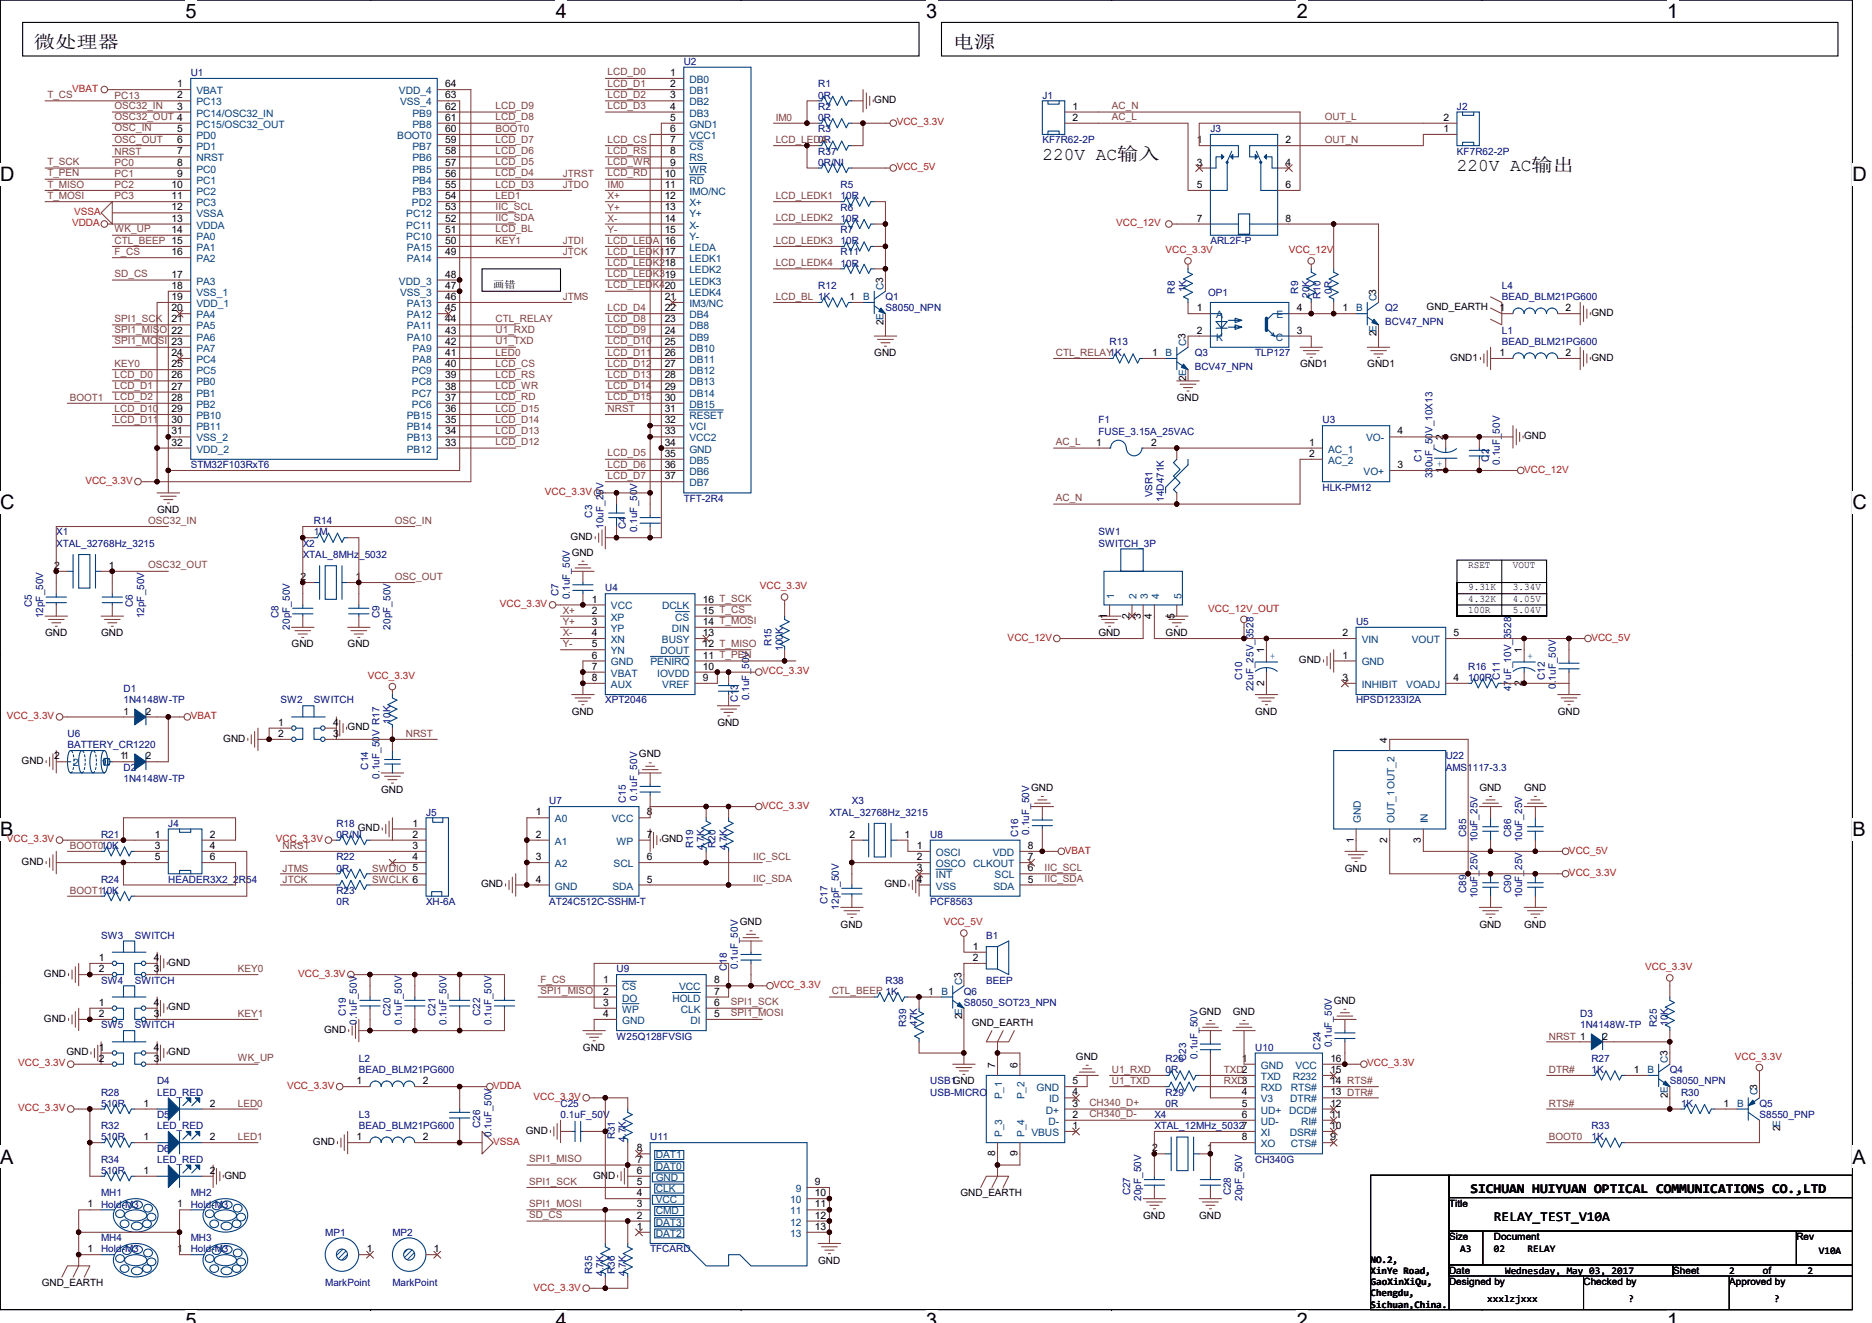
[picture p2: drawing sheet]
<svg xmlns="http://www.w3.org/2000/svg" width="297mm" height="210mm" viewBox="0 0 297 210" stroke-linecap="round" stroke-linejoin="round" font-family="sans-serif">
<defs><g id="words">
<g font-size="3.2">
<text x="29.4" y="2.8">5</text>
<text x="88.2" y="2.8">4</text>
<text x="147" y="2.8">3</text>
<text x="205.8" y="2.8">2</text>
<text x="264.5" y="2.8">1</text>
<text x="0" y="28.8">D</text>
<text x="293.9" y="28.8">D</text>
<text x="0" y="80.8">C</text>
<text x="293.9" y="80.8">C</text>
<text x="0" y="132.7">B</text>
<text x="293.9" y="132.7">B</text>
<text x="0" y="184.7">A</text>
<text x="293.9" y="184.7">A</text>
<text x="29.4" y="210.7">5</text>
<text x="88.2" y="210.7">4</text>
<text x="147" y="210.7">3</text>
<text x="205.8" y="210.7">2</text>
<text x="264.5" y="210.7">1</text>
</g>
<g font-size="2.8">
<text x="5.4" y="7.6">微处理器</text>
<text x="151.2" y="7.6">电源</text>
<text x="165.4" y="25.4">220V AC输入</text>
<text x="231.2" y="27.2">220V AC输出</text>
</g>
<g font-size="2.1">
<text x="233.3" y="189.4">SICHUAN HUIYUAN OPTICAL COMMUNICATIONS CO.,LTD</text>
<text x="237" y="193.8">RELAY_TEST_V10A</text>
</g>
<g font-size="1.6" fill="#804040">
<text x="96.4" y="12">LCD_D0</text>
<text x="7.5" y="15.5">T_CS</text>
<text x="18.2" y="15.6">PC13</text>
<text x="18.2" y="17.3">OSC32_IN</text>
<text x="78.6" y="17.3">LCD_D9</text>
<text x="96.4" y="13.8">LCD_D1</text>
<text x="96.4" y="15.5">LCD_D2</text>
<text x="96.4" y="17.3">LCD_D3</text>
<text x="176.4" y="17.3">AC_N</text>
<text x="18.2" y="19.1">OSC32_OUT 4</text>
<text x="18.2" y="20.9">OSC_IN</text>
<text x="18.2" y="22.6">OSC_OUT</text>
<text x="78.6" y="19.1">LCD_D8</text>
<text x="78.6" y="21">BOOT0</text>
<text x="78.6" y="22.6">LCD_D7</text>
<text x="96.4" y="22.6">LCD_CS</text>
<text x="123.1" y="19.2">IM0</text>
<text x="123.1" y="22.6">LCD_LEDA</text>
<text x="176.4" y="19.1">AC_L</text>
<text x="210.2" y="22.6">OUT_N</text>
<text x="210.2" y="19.1">OUT_L</text>
<text x="7.5" y="26.2">T_SCK</text>
<text x="7.5" y="28">T_PEN</text>
<text x="7.5" y="29.8">T_MISO</text>
<text x="18.2" y="24.5">NRST</text>
<text x="18.2" y="26.3">PC0</text>
<text x="18.2" y="28.1">PC1</text>
<text x="18.2" y="29.9">PC2</text>
<text x="78.6" y="24.4">LCD_D6</text>
<text x="78.6" y="26.2">LCD_D5</text>
<text x="78.6" y="28">LCD_D4</text>
<text x="78.6" y="29.8">LCD_D3</text>
<text x="89.3" y="28.1">JTRST</text>
<text x="89.3" y="29.9">JTDO</text>
<text x="96.4" y="24.4">LCD_RS</text>
<text x="96.4" y="26.2">LCD_WR</text>
<text x="96.4" y="28">LCD_RD</text>
<text x="96.4" y="29.9">IM0</text>
<text x="7.5" y="31.5">T_MOSI</text>
<text x="18.2" y="31.6">PC3</text>
<text x="78.6" y="31.6">LED1</text>
<text x="78.6" y="33.3">IIC_SCL</text>
<text x="78.6" y="35.1">IIC_SDA</text>
<text x="96.4" y="31.6">X+</text>
<text x="96.4" y="33.4">Y+</text>
<text x="96.4" y="35.2">X-</text>
<text x="123.1" y="31.5">LCD_LEDK1</text>
<text x="123.1" y="35.1">LCD_LEDK2</text>
<text x="18.2" y="36.9">WK_UP</text>
<text x="18.2" y="40.4">F_CS</text>
<text x="18.2" y="38.7">CTL_BEEP 15</text>
<text x="78.6" y="36.9">LCD_BL</text>
<text x="78.6" y="38.8">KEY1</text>
<text x="89.3" y="38.8">JTDI</text>
<text x="89.3" y="40.5">JTCK</text>
<text x="96.4" y="37">Y-</text>
<text x="96.4" y="38.7">LCD_LEDA</text>
<text x="96.4" y="40.4">LCD_LEDK117</text>
<text x="123.1" y="38.7">LCD_LEDK3</text>
<text x="18.2" y="44">SD_CS</text>
<text x="89.3" y="47.6">JTMS</text>
<text x="96.4" y="42.2">LCD_LEDK218</text>
<text x="96.4" y="44">LCD_LEDK319</text>
<text x="96.4" y="45.8">LCD_LEDK420</text>
<text x="123.1" y="42.2">LCD_LEDK4</text>
<text x="123.1" y="47.5">LCD_BL 1K</text>
<text x="18.2" y="51.1">SPI1_SCK</text>
<text x="18.2" y="52.9">SPI1_MISO</text>
<text x="78.6" y="52.9">U1_RXD</text>
<text x="78.6" y="51.1">CTL_RELAY</text>
<text x="96.4" y="49.3">LCD_D4</text>
<text x="96.4" y="51.1">LCD_D8</text>
<text x="96.4" y="52.9">LCD_D9</text>
<text x="18.2" y="54.7">SPI1_MOSI</text>
<text x="18.2" y="58.3">KEY0</text>
<text x="18.2" y="60">LCD_D0</text>
<text x="78.6" y="54.7">U1_TXD</text>
<text x="78.6" y="56.5">LED0</text>
<text x="78.6" y="58.2">LCD_CS</text>
<text x="78.6" y="60">LCD_RS</text>
<text x="96.4" y="54.7">LCD_D10</text>
<text x="96.4" y="56.4">LCD_D11</text>
<text x="96.4" y="58.2">LCD_D12</text>
<text x="96.4" y="60">LCD_D13</text>
<text x="167.5" y="56.4">CTL_RELAY1K</text>
<text x="11.1" y="63.6">BOOT1</text>
<text x="18.2" y="61.8">LCD_D1</text>
<text x="18.2" y="63.5">LCD_D2</text>
<text x="18.2" y="65.3">LCD_D10</text>
<text x="78.6" y="61.8">LCD_WR</text>
<text x="78.6" y="63.5">LCD_RD</text>
<text x="78.6" y="65.3">LCD_D15</text>
<text x="96.4" y="61.8">LCD_D14</text>
<text x="96.4" y="63.5">LCD_D15</text>
<text x="96.4" y="65.4">NRST</text>
<text x="18.2" y="67.1">LCD_D11</text>
<text x="78.6" y="67.1">LCD_D14</text>
<text x="78.6" y="68.9">LCD_D13</text>
<text x="78.6" y="70.7">LCD_D12</text>
<text x="167.5" y="70.7">AC_L</text>
<text x="96.4" y="72.4">LCD_D5</text>
<text x="96.4" y="74.2">LCD_D6</text>
<text x="96.4" y="76">LCD_D7</text>
<text x="23.5" y="83.1">OSC32_IN</text>
<text x="62.6" y="83.1">OSC_IN</text>
<text x="167.5" y="79.5">AC_N</text>
<text x="23.5" y="90.2">OSC32_OUT</text>
<text x="62.6" y="92">OSC_OUT</text>
<text x="89.3" y="97.4">X+</text>
<text x="89.3" y="99.2">Y+</text>
<text x="89.3" y="101">X-</text>
<text x="89.3" y="102.8">Y-</text>
<text x="64.4" y="117">NRST</text>
<text x="11.1" y="134.8">BOOT010K</text>
<text x="44.8" y="134.8">NRST</text>
<text x="119.5" y="136.4">IIC_SCL</text>
<text x="11.1" y="141.9">BOOT110K</text>
<text x="44.8" y="138.3">JTMS</text>
<text x="44.8" y="140.1">JTCK</text>
<text x="59.1" y="138.3">SWDIO 5</text>
<text x="59.1" y="140.1">SWCLK 6</text>
<text x="119.5" y="140">IIC_SDA</text>
<text x="165.8" y="138.2">IIC_SCL</text>
<text x="165.8" y="140">IIC_SDA</text>
<text x="37.7" y="154.3">KEY0</text>
<text x="85.7" y="156">F_CS</text>
<text x="37.7" y="161.4">KEY1</text>
<text x="85.7" y="157.8">SPI1_MISO</text>
<text x="116" y="159.6">SPI1_SCK</text>
<text x="116" y="161.3">SPI1_MOSI</text>
<text x="132" y="157.8">CTL_BEEP 1K</text>
<text x="245.8" y="165">NRST 1</text>
<text x="37.7" y="168.4">WK_UP</text>
<text x="176.4" y="170.2">U1_RXD</text>
<text x="176.4" y="172">U1_TXD</text>
<text x="194.2" y="170.3">TXD2</text>
<text x="194.2" y="172.1">RXD3</text>
<text x="245.8" y="170.3">DTR#</text>
<text x="37.7" y="175.7">LED0</text>
<text x="172.9" y="175.6">CH340_D+</text>
<text x="172.9" y="177.3">CH340_D-</text>
<text x="245.8" y="175.7">RTS#</text>
<text x="37.7" y="181">LED1</text>
<text x="84" y="184.4">SPI1_MISO</text>
<text x="245.8" y="181">BOOT0</text>
<text x="84" y="188">SPI1_SCK</text>
<text x="84" y="191.6">SPI1_MOSI</text>
<text x="84" y="193.3">SD_CS</text>
</g>
<g font-size="1.6" fill="#000080">
<text x="108.5" y="10.3">U2</text>
<text x="30.3" y="12.1">U1</text>
<text x="129.8" y="13.9">R1</text>
<text x="129.8" y="15.6">0R</text>
<text x="129.8" y="17.4">R2</text>
<text x="165.4" y="15.6">J1</text>
<text x="231.2" y="17.4">J2</text>
<text x="129.8" y="21">R3</text>
<text x="129.8" y="22.8">0R</text>
<text x="129.8" y="19.2">0R</text>
<text x="165.4" y="22.8">KF7R62-2P</text>
<text x="192.1" y="21">J3</text>
<text x="129.8" y="24.5">R37</text>
<text x="129.8" y="26.3">0R/NI</text>
<text x="133.4" y="29.9">R5</text>
<text x="231.2" y="24.5">KF7R62-2P</text>
<text x="133.4" y="31.6">10R</text>
<text x="133.4" y="33.4">R6</text>
<text x="133.4" y="35.2">10R</text>
<text x="133.4" y="40.5">R11</text>
<text x="133.4" y="37">R7</text>
<text x="133.4" y="38.8">10R</text>
<text x="192.1" y="38.8">ARL2F-P</text>
<text x="129.8" y="45.9">R12</text>
<text x="133.4" y="42.3">10R</text>
<text x="140.5" y="47.6">Q1</text>
<text x="186.4" y="46.6" transform="rotate(-90 186.4 46.6)">R8</text>
<text x="188.2" y="46.4" transform="rotate(-90 188.2 46.4)">1K</text>
<text x="191.7" y="46.9">OP1</text>
<text x="206" y="46.6" transform="rotate(-90 206 46.6)">R9</text>
<text x="207.8" y="47.3" transform="rotate(-90 207.8 47.3)">20K</text>
<text x="209.5" y="47.5" transform="rotate(-90 209.5 47.5)">R10</text>
<text x="211.3" y="46.6" transform="rotate(-90 211.3 46.6)">0R</text>
<text x="238.3" y="45.9">L4</text>
<text x="238.3" y="47.6">BEAD_BLM21PG600</text>
<text x="140.5" y="49.4">S8050_NPN</text>
<text x="219.8" y="49.4">Q2</text>
<text x="219.8" y="51.6">BCV47_NPN</text>
<text x="238.3" y="53">L1</text>
<text x="176.1" y="54.8">R13</text>
<text x="189.6" y="56.5">Q3</text>
<text x="189.6" y="58.7">BCV47_NPN</text>
<text x="199.2" y="56.5">TLP127</text>
<text x="238.3" y="54.8">BEAD_BLM21PG600</text>
<text x="174.3" y="67.2">F1</text>
<text x="174.3" y="69">FUSE_3.15A_25VAC</text>
<text x="209.8" y="67.2">U3</text>
<text x="30.3" y="74.3">STM32F103RxT6</text>
<text x="209.8" y="77.9">HLK-PM12</text>
<text x="225.5" y="73.3" transform="rotate(-90 225.5 73.3)">C1</text>
<text x="227.3" y="75.9" transform="rotate(-90 227.3 75.9)">330uF_50V_10X13</text>
<text x="236.2" y="73.3" transform="rotate(-90 236.2 73.3)">C2</text>
<text x="238" y="73.8" transform="rotate(-90 238 73.8)">0.1uF_50V</text>
<text x="49.8" y="83.2">R14</text>
<text x="94" y="82.1" transform="rotate(-90 94 82.1)">C3</text>
<text x="95.8" y="83.9" transform="rotate(-90 95.8 83.9)">10uF_25V</text>
<text x="99.3" y="83.9" transform="rotate(-90 99.3 83.9)">C4</text>
<text x="108.5" y="79.7">TFT-2R4</text>
<text x="182.9" y="79" transform="rotate(-90 182.9 79)">VSR1</text>
<text x="184.7" y="79.7" transform="rotate(-90 184.7 79.7)">14D471K</text>
<text x="8.9" y="85">X1</text>
<text x="8.9" y="86.8">XTAL_32768Hz_3215</text>
<text x="48" y="86.8">X2</text>
<text x="48" y="88.5">XTAL_8MHz_5032</text>
<text x="49.8" y="85">1M</text>
<text x="101.1" y="84.5" transform="rotate(-90 101.1 84.5)">0.1uF_50V</text>
<text x="174.3" y="85">SW1</text>
<text x="174.3" y="86.8">SWITCH_3P</text>
<text x="88.6" y="94.6" transform="rotate(-90 88.6 94.6)">C7</text>
<text x="90.4" y="95.1" transform="rotate(-90 90.4 95.1)">0.1uF_50V</text>
<text x="96.1" y="93.9">U4</text>
<text x="5.1" y="96.4" transform="rotate(-90 5.1 96.4)">C5</text>
<text x="6.9" y="98.1" transform="rotate(-90 6.9 98.1)">12pF_50V</text>
<text x="21.1" y="96.4" transform="rotate(-90 21.1 96.4)">C6</text>
<text x="22.9" y="98.1" transform="rotate(-90 22.9 98.1)">12pF_50V</text>
<text x="44.2" y="98.1" transform="rotate(-90 44.2 98.1)">C8</text>
<text x="46" y="99.9" transform="rotate(-90 46 99.9)">20pF_50V</text>
<text x="60.2" y="98.1" transform="rotate(-90 60.2 98.1)">C9</text>
<text x="62" y="99.9" transform="rotate(-90 62 99.9)">20pF_50V</text>
<text x="215.2" y="99.2">U5</text>
<text x="122.4" y="102.6" transform="rotate(-90 122.4 102.6)">R15</text>
<text x="124.2" y="103.3" transform="rotate(-90 124.2 103.3)">100K</text>
<text x="197.1" y="107.9" transform="rotate(-90 197.1 107.9)">C10</text>
<text x="233" y="106.3">R16</text>
<text x="238" y="107.9" transform="rotate(-90 238 107.9)">C11</text>
<text x="245.1" y="107.9" transform="rotate(-90 245.1 107.9)">C12</text>
<text x="19.6" y="109.9">D1</text>
<text x="19.6" y="111.7">1N4148W-TP</text>
<text x="44.5" y="111.7">SW2</text>
<text x="49.8" y="111.7">SWITCH</text>
<text x="96.1" y="111.7">XPT2046</text>
<text x="117.1" y="111.5" transform="rotate(-90 117.1 111.5)">C13</text>
<text x="118.9" y="111.1" transform="rotate(-90 118.9 111.1)">0.1uF_50V</text>
<text x="198.9" y="109.7" transform="rotate(-90 198.9 109.7)">22uF_25V_3528</text>
<text x="215.2" y="111.7">HPSD1233I2A</text>
<text x="233" y="108.1">100R</text>
<text x="239.8" y="109.7" transform="rotate(-90 239.8 109.7)">47uF_10V_3528</text>
<text x="246.9" y="109.3" transform="rotate(-90 246.9 109.3)">0.1uF_50V</text>
<text x="10.7" y="117">U6</text>
<text x="10.7" y="118.8">BATTERY_CR1220</text>
<text x="62" y="114.9" transform="rotate(-90 62 114.9)">10K</text>
<text x="19.6" y="122.3">D2</text>
<text x="19.6" y="124.1">1N4148W-TP</text>
<text x="58.4" y="122.2" transform="rotate(-90 58.4 122.2)">C14</text>
<text x="60.2" y="123.6" transform="rotate(-90 60.2 123.6)">0.1uF_50V R17</text>
<text x="229.4" y="120.5">U22</text>
<text x="229.4" y="122.3">AMS1117-3.3</text>
<text x="26.7" y="131.2">J4</text>
<text x="53.4" y="131.2">R18</text>
<text x="67.6" y="129.4">J5</text>
<text x="87.2" y="127.7">U7</text>
<text x="99.3" y="127.5" transform="rotate(-90 99.3 127.5)">C15</text>
<text x="101.1" y="127.1" transform="rotate(-90 101.1 127.1)">0.1uF_50V</text>
<text x="131.6" y="129.4">XTAL_32768Hz_3215</text>
<text x="135.2" y="127.7">X3</text>
<text x="16" y="133">R21</text>
<text x="53.4" y="133">0R/NI</text>
<text x="53.4" y="136.5">R22</text>
<text x="110" y="134.6" transform="rotate(-90 110 134.6)">R19</text>
<text x="111.8" y="135" transform="rotate(-90 111.8 135)">4.7K</text>
<text x="113.5" y="134.6" transform="rotate(-90 113.5 134.6)">R20</text>
<text x="115.3" y="135" transform="rotate(-90 115.3 135)">4.7K</text>
<text x="147.6" y="133">U8</text>
<text x="161.5" y="132.8" transform="rotate(-90 161.5 132.8)">C16</text>
<text x="163.3" y="132.5" transform="rotate(-90 163.3 132.5)">0.1uF_50V</text>
<text x="232.7" y="132.8" transform="rotate(-90 232.7 132.8)">C85</text>
<text x="234.4" y="133.7" transform="rotate(-90 234.4 133.7)">10uF_25V</text>
<text x="239.8" y="132.8" transform="rotate(-90 239.8 132.8)">C86</text>
<text x="241.6" y="133.7" transform="rotate(-90 241.6 133.7)">10uF_25V</text>
<text x="16" y="140.1">R24</text>
<text x="26.7" y="140.1">HEADER3X2_2R54</text>
<text x="53.4" y="138.3">0R</text>
<text x="53.4" y="141.9">R23</text>
<text x="53.4" y="143.7">0R</text>
<text x="67.6" y="143.7">XH-6A</text>
<text x="87.2" y="143.7">AT24C512C-SSHM-T</text>
<text x="131.3" y="143.5" transform="rotate(-90 131.3 143.5)">C17</text>
<text x="147.6" y="143.7">PCF8563</text>
<text x="232.7" y="141.7" transform="rotate(-90 232.7 141.7)">C89</text>
<text x="234.4" y="142.6" transform="rotate(-90 234.4 142.6)">10uF_25V</text>
<text x="239.8" y="141.7" transform="rotate(-90 239.8 141.7)">C90</text>
<text x="241.6" y="142.6" transform="rotate(-90 241.6 142.6)">10uF_25V</text>
<text x="16" y="149">SW3</text>
<text x="21.4" y="149">SWITCH</text>
<text x="133.1" y="144.4" transform="rotate(-90 133.1 144.4)">12pF_50V</text>
<text x="156.5" y="149">B1</text>
<text x="97.8" y="154.3">U9</text>
<text x="115.3" y="154.2" transform="rotate(-90 115.3 154.2)">C18</text>
<text x="117.1" y="153.8" transform="rotate(-90 117.1 153.8)">0.1uF_50V</text>
<text x="16" y="156.1">SW4</text>
<text x="21.4" y="156.1">SWITCH</text>
<text x="54.9" y="161.3" transform="rotate(-90 54.9 161.3)">C19</text>
<text x="62" y="161.3" transform="rotate(-90 62 161.3)">C20</text>
<text x="69.1" y="161.3" transform="rotate(-90 69.1 161.3)">C21</text>
<text x="76.2" y="161.3" transform="rotate(-90 76.2 161.3)">C22</text>
<text x="140.5" y="156.1">R38</text>
<text x="152.9" y="157.9">Q6</text>
<text x="152.9" y="159.7">S8050_SOT23_NPN</text>
<text x="156.5" y="156.1">BEEP</text>
<text x="250.7" y="161.4">D3</text>
<text x="16" y="163.2">SW5</text>
<text x="21.4" y="163.2">SWITCH</text>
<text x="56.6" y="162.7" transform="rotate(-90 56.6 162.7)">0.1uF_50V</text>
<text x="63.8" y="162.7" transform="rotate(-90 63.8 162.7)">0.1uF_50V</text>
<text x="70.9" y="162.7" transform="rotate(-90 70.9 162.7)">0.1uF_50V</text>
<text x="78" y="162.7" transform="rotate(-90 78 162.7)">0.1uF_50V</text>
<text x="97.8" y="165">W25Q128FVSIG</text>
<text x="143.8" y="163" transform="rotate(-90 143.8 163)">R39</text>
<text x="145.5" y="162.9" transform="rotate(-90 145.5 162.9)">47K</text>
<text x="199.2" y="166.8">U10</text>
<text x="209.5" y="166.6" transform="rotate(-90 209.5 166.6)">C24</text>
<text x="211.3" y="166.2" transform="rotate(-90 211.3 166.2)">0.1uF_50V</text>
<text x="250.7" y="163.2">1N4148W-TP</text>
<text x="262.9" y="163" transform="rotate(-90 262.9 163)">R25</text>
<text x="264.7" y="162.9" transform="rotate(-90 264.7 162.9)">10K</text>
<text x="16" y="173.9">R28</text>
<text x="24.9" y="172.1">D4</text>
<text x="24.9" y="173.9">LED_RED</text>
<text x="56.9" y="168.6">L2</text>
<text x="56.9" y="170.3">BEAD_BLM21PG600</text>
<text x="147.6" y="172.1">USB1GND</text>
<text x="147.6" y="173.9">USB-MICRO</text>
<text x="185" y="168.6">R26</text>
<text x="185" y="170.3">0R</text>
<text x="185" y="173.9">R29</text>
<text x="188.2" y="168.4" transform="rotate(-90 188.2 168.4)">C23</text>
<text x="190" y="168" transform="rotate(-90 190 168)">0.1uF_50V</text>
<text x="252.5" y="168.6">R27</text>
<text x="252.5" y="170.3">1K</text>
<text x="265" y="170.3">Q4</text>
<text x="265" y="172.1">S8050_NPN</text>
<text x="266.7" y="173.9">R30</text>
<text x="16" y="175.7">510R</text>
<text x="16" y="179.2">R32</text>
<text x="24.9" y="177.4">D5</text>
<text x="24.9" y="179.2">LED_RED</text>
<text x="56.9" y="177.4">L3</text>
<text x="56.9" y="179.2">BEAD_BLM21PG600</text>
<text x="76.2" y="179" transform="rotate(-90 76.2 179)">C26</text>
<text x="88.9" y="175.7">C25</text>
<text x="88.9" y="177.4">0.1uF_50V</text>
<text x="183.2" y="177.4">X4</text>
<text x="183.2" y="179.2">XTAL_12MHz_50327</text>
<text x="185" y="175.7">0R</text>
<text x="252.5" y="179.2">R33</text>
<text x="266.7" y="175.7">1K</text>
<text x="279.2" y="175.7">Q5</text>
<text x="279.2" y="177.4">S8550_PNP</text>
<text x="16" y="181">510R</text>
<text x="16" y="184.6">R34</text>
<text x="24.9" y="182.8">D6</text>
<text x="24.9" y="184.6">LED_RED</text>
<text x="78" y="180.5" transform="rotate(-90 78 180.5)">0.1uF_50V</text>
<text x="97.5" y="180.8" transform="rotate(-90 97.5 180.8)">R31</text>
<text x="99.3" y="181.2" transform="rotate(-90 99.3 181.2)">4.7K</text>
<text x="103.2" y="181">U11</text>
<text x="199.2" y="184.6">CH340G</text>
<text x="252.5" y="181">1K</text>
<text x="16" y="186.3">510R</text>
<text x="16" y="189.9">MH1</text>
<text x="16" y="191.7">Hold-M3</text>
<text x="30.3" y="189.9">MH2</text>
<text x="30.3" y="191.7">Hold-M3</text>
<text x="179.3" y="189.7" transform="rotate(-90 179.3 189.7)">C27</text>
<text x="181.1" y="190.6" transform="rotate(-90 181.1 190.6)">20pF_50V</text>
<text x="195.3" y="189.7" transform="rotate(-90 195.3 189.7)">C28</text>
<text x="197.1" y="190.6" transform="rotate(-90 197.1 190.6)">20pF_50V</text>
<text x="16" y="197">MH4</text>
<text x="30.3" y="197">MH3</text>
<text x="51.6" y="196.1">MP1</text>
<text x="62.3" y="196.1">MP2</text>
<text x="16" y="198.8">Hold-M3</text>
<text x="30.3" y="198.8">Hold-M3</text>
<text x="94" y="202.2" transform="rotate(-90 94 202.2)">R35</text>
<text x="95.8" y="202.5" transform="rotate(-90 95.8 202.5)">4.7K</text>
<text x="97.5" y="202.2" transform="rotate(-90 97.5 202.2)">R36</text>
<text x="99.3" y="202.5" transform="rotate(-90 99.3 202.5)">4.7K</text>
<text x="103.2" y="198.8">TFCARD</text>
<text x="51.6" y="204.1">MarkPoint</text>
<text x="62.3" y="204.1">MarkPoint</text>
</g>
<g font-size="1.6" fill="#f00">
<text x="11.4" y="14.6">VBAT</text>
<text x="142.3" y="19.9">VCC_3.3V</text>
<text x="142.3" y="27">VCC_5V</text>
<text x="11.4" y="35.9">VDDA</text>
<text x="11.8" y="34.1">VSSA</text>
<text x="177.1" y="35.9">VCC_12V</text>
<text x="185" y="40.2">VCC_3.3V</text>
<text x="204.5" y="40.2">VCC_12V</text>
<text x="13.5" y="76.8">VCC_3.3V</text>
<text x="241.8" y="75">VCC_12V</text>
<text x="86.4" y="78.6">VCC_3.3V</text>
<text x="120.6" y="93.5">VCC_3.3V</text>
<text x="79.3" y="96.4">VCC_3.3V</text>
<text x="159.9" y="101.7">VCC_12V</text>
<text x="191.7" y="97.1">VCC_12V_OUT</text>
<text x="252.5" y="101.7">VCC_5V</text>
<text x="58.4" y="107.7">VCC_3.3V</text>
<text x="120.9" y="107">VCC_3.3V</text>
<text x="1.1" y="114.2">VCC_3.3V</text>
<text x="30.3" y="114.2">VBAT</text>
<text x="120.9" y="128.4">VCC_3.3V</text>
<text x="1.1" y="133.7">VCC_3.3V</text>
<text x="43.8" y="133.7">VCC_3.3V</text>
<text x="168.9" y="135.5">VBAT</text>
<text x="249" y="135.5">VCC_5V</text>
<text x="249" y="139">VCC_3.3V</text>
<text x="149.8" y="146.9">VCC_5V</text>
<text x="47.3" y="155">VCC_3.3V</text>
<text x="261" y="154">VCC_3.3V</text>
<text x="122.7" y="156.8">VCC_3.3V</text>
<text x="2.9" y="169.3">VCC_3.3V</text>
<text x="45.5" y="172.8">VCC_3.3V</text>
<text x="78.3" y="172.8">VDDA</text>
<text x="217" y="169.3">VCC_3.3V</text>
<text x="275.3" y="168.2">VCC_3.3V</text>
<text x="2.9" y="176.4">VCC_3.3V</text>
<text x="84.7" y="174.6">VCC_3.3V</text>
<text x="78.3" y="181.7">VSSA</text>
<text x="84.7" y="204.8">VCC_3.3V</text>
</g>
<g font-size="1.6">
<text x="28.1" y="13.8">1</text>
<text x="28.1" y="15.6">2</text>
<text x="28.1" y="17.4">3</text>
<text x="70.6" y="15.6">63</text>
<text x="70.6" y="17.4">62</text>
<text x="70.6" y="13.8">64</text>
<text x="106.4" y="12.1">1</text>
<text x="106.4" y="13.8">2</text>
<text x="106.4" y="15.6">3</text>
<text x="106.4" y="17.4">4</text>
<text x="138.7" y="16.4">GND</text>
<text x="170.2" y="17.4">1</text>
<text x="28.1" y="21">5</text>
<text x="28.1" y="22.7">6</text>
<text x="70.6" y="21">60</text>
<text x="70.6" y="22.7">59</text>
<text x="70.6" y="19.2">61</text>
<text x="106.4" y="19.2">5</text>
<text x="106.4" y="21">6</text>
<text x="106.4" y="22.7">7</text>
<text x="170.2" y="19.2">2</text>
<text x="189.9" y="22.7">1</text>
<text x="204" y="22.7">2</text>
<text x="229" y="21">1</text>
<text x="229" y="19.2">2</text>
<text x="27.2" y="29.8">10</text>
<text x="28.1" y="24.5">7</text>
<text x="28.1" y="26.3">8</text>
<text x="28.1" y="28.1">9</text>
<text x="70.6" y="29.8">55</text>
<text x="70.6" y="28.1">56</text>
<text x="70.6" y="26.3">57</text>
<text x="70.6" y="24.5">58</text>
<text x="105.5" y="29.8">11</text>
<text x="105.5" y="28.1">10</text>
<text x="106.4" y="24.5">8</text>
<text x="106.4" y="26.3">9</text>
<text x="189.9" y="26.3">3</text>
<text x="189.9" y="29.8">5</text>
<text x="204" y="26.3">4</text>
<text x="204" y="29.8">6</text>
<text x="27.2" y="31.6">11</text>
<text x="27.2" y="33.4">12</text>
<text x="27.2" y="35.2">13</text>
<text x="70.6" y="31.6">54</text>
<text x="70.6" y="35.2">52</text>
<text x="70.6" y="33.4">53</text>
<text x="105.5" y="31.6">12</text>
<text x="105.5" y="33.4">13</text>
<text x="105.5" y="35.2">14</text>
<text x="189.9" y="35.2">7</text>
<text x="204" y="35.2">8</text>
<text x="27.2" y="37">14</text>
<text x="27.2" y="40.5">16</text>
<text x="70.6" y="37">51</text>
<text x="70.6" y="40.5">49</text>
<text x="70.6" y="38.7">50</text>
<text x="105.5" y="37">15</text>
<text x="105.5" y="38.7">16</text>
<text x="27.2" y="44.1">17</text>
<text x="27.2" y="45.8">18</text>
<text x="27.2" y="47.6">19</text>
<text x="70.6" y="45.8">47</text>
<text x="70.6" y="47.6">46</text>
<text x="70.6" y="44.1">48</text>
<text x="78.3" y="45.7">画错</text>
<text x="105.5" y="47.6">21</text>
<text x="134.8" y="47.6">1</text>
<text x="27.2" y="49.4">20</text>
<text x="27.2" y="51.2">21</text>
<text x="27.2" y="53">22</text>
<text x="70.6" y="53">43</text>
<text x="70.6" y="51.2">44</text>
<text x="70.6" y="49.4">45</text>
<text x="105.5" y="49.4">22</text>
<text x="105.5" y="51.2">23</text>
<text x="105.5" y="53">24</text>
<text x="140.2" y="51.6" transform="rotate(-90 140.2 51.6)">2E</text>
<text x="189.9" y="49.4">1</text>
<text x="189.9" y="53">2</text>
<text x="205.8" y="49.4">4</text>
<text x="205.8" y="53">3</text>
<text x="213" y="49.4">1</text>
<text x="218.4" y="53.3" transform="rotate(-90 218.4 53.3)">2E</text>
<text x="226.4" y="49.3">GND_EARTH</text>
<text x="237.9" y="49.4">1</text>
<text x="248.4" y="49.4">2</text>
<text x="252.5" y="50.1">GND</text>
<text x="27.2" y="54.7">23</text>
<text x="27.2" y="56.5">24</text>
<text x="27.2" y="58.3">25</text>
<text x="70.6" y="58.3">40</text>
<text x="70.6" y="56.5">41</text>
<text x="70.6" y="54.7">42</text>
<text x="105.5" y="54.7">25</text>
<text x="105.5" y="56.5">26</text>
<text x="105.5" y="58.3">27</text>
<text x="138.7" y="56.5">GND</text>
<text x="182.8" y="56.5">1</text>
<text x="206.3" y="58.3">GND1</text>
<text x="217" y="58.3">GND1</text>
<text x="230.1" y="57.3">GND1</text>
<text x="237.9" y="56.5">1</text>
<text x="248.4" y="56.5">2</text>
<text x="252.5" y="57.3">GND</text>
<text x="27.2" y="60.1">26</text>
<text x="27.2" y="61.8">27</text>
<text x="27.2" y="63.6">28</text>
<text x="27.2" y="65.4">29</text>
<text x="70.6" y="63.6">37</text>
<text x="70.6" y="61.8">38</text>
<text x="70.6" y="60.1">39</text>
<text x="70.6" y="65.4">36</text>
<text x="105.5" y="60.1">28</text>
<text x="105.5" y="61.8">29</text>
<text x="105.5" y="63.6">30</text>
<text x="105.5" y="65.4">31</text>
<text x="186.7" y="63.6">GND</text>
<text x="188.2" y="60.5" transform="rotate(-90 188.2 60.5)">2E</text>
<text x="27.2" y="67.2">30</text>
<text x="27.2" y="69">31</text>
<text x="27.2" y="70.7">32</text>
<text x="70.6" y="70.7">33</text>
<text x="70.6" y="69">34</text>
<text x="70.6" y="67.2">35</text>
<text x="105.5" y="67.2">32</text>
<text x="105.5" y="69">33</text>
<text x="105.5" y="70.7">34</text>
<text x="173.9" y="70.7">1</text>
<text x="182.6" y="70.7">2</text>
<text x="207.7" y="70.7">1</text>
<text x="221.8" y="69">4</text>
<text x="229" y="69.9" transform="rotate(-90 229 69.9)">2</text>
<text x="241.8" y="69.7">GND</text>
<text x="105.5" y="72.5">35</text>
<text x="105.5" y="74.3">36</text>
<text x="105.5" y="76.1">37</text>
<text x="207.7" y="72.5">2</text>
<text x="221.8" y="74.3">3</text>
<text x="229" y="75.1" transform="rotate(-90 229 75.1)">1</text>
<text x="24.9" y="81.4">GND</text>
<text x="90.5" y="85.7">GND</text>
<text x="90.7" y="88.2">GND</text>
<text x="8.6" y="90.3">2</text>
<text x="17.3" y="90.3">1</text>
<text x="47.7" y="92.1">2</text>
<text x="56.4" y="92.1">1</text>
<text x="93.9" y="95.6">1</text>
<text x="111.5" y="95.6">16 T_SCK</text>
<text x="233" y="90.1">RSET</text>
<text x="233" y="93.7">9.31K</text>
<text x="233" y="95.5">4.32K</text>
<text x="240.1" y="93.7">3.34V</text>
<text x="240.1" y="95.5">4.05V</text>
<text x="240.1" y="90.1">VOUT</text>
<text x="7.2" y="101">GND</text>
<text x="16" y="101">GND</text>
<text x="93.9" y="97.4">2</text>
<text x="93.9" y="99.2">3</text>
<text x="93.9" y="101">4</text>
<text x="111.5" y="101">13</text>
<text x="111.5" y="97.4">15 T_CS</text>
<text x="111.5" y="99.2">14 T_MOSI</text>
<text x="174.3" y="101">GND</text>
<text x="175.7" y="98.2" transform="rotate(-90 175.7 98.2)">1</text>
<text x="179.2" y="98.2" transform="rotate(-90 179.2 98.2)">2</text>
<text x="181" y="98.2" transform="rotate(-90 181 98.2)">3</text>
<text x="182.8" y="98.2" transform="rotate(-90 182.8 98.2)">4</text>
<text x="185" y="101">GND</text>
<text x="186.3" y="98.2" transform="rotate(-90 186.3 98.2)">5</text>
<text x="213" y="101">2</text>
<text x="230.6" y="101">5</text>
<text x="233" y="97.3">100R</text>
<text x="240.1" y="97.3">5.04V</text>
<text x="46.3" y="102.8">GND</text>
<text x="55.2" y="102.8">GND</text>
<text x="93.9" y="102.7">5</text>
<text x="93.9" y="104.5">6</text>
<text x="93.9" y="106.3">7</text>
<text x="111.5" y="102.7">12 T_MISO</text>
<text x="111.5" y="106.3">10</text>
<text x="111.5" y="104.5">11 T_PEN</text>
<text x="200.6" y="103.7" transform="rotate(-90 200.6 103.7)">1</text>
<text x="206.1" y="105.3">GND</text>
<text x="213" y="104.5">1</text>
<text x="241.5" y="103.7" transform="rotate(-90 241.5 103.7)">1</text>
<text x="19.6" y="113.4">1</text>
<text x="23.2" y="113.4">2</text>
<text x="90.7" y="113.4">GND</text>
<text x="93.9" y="108.1">8</text>
<text x="111.5" y="108.1">9</text>
<text x="199.2" y="113.4">GND</text>
<text x="200.6" y="108.8" transform="rotate(-90 200.6 108.8)">2</text>
<text x="213" y="108.1">3</text>
<text x="230.6" y="108.1">4</text>
<text x="241.5" y="108.8" transform="rotate(-90 241.5 108.8)">2</text>
<text x="247.2" y="113.4">GND</text>
<text x="35.4" y="117.7">GND</text>
<text x="44.1" y="115.2">1</text>
<text x="44.1" y="117">2</text>
<text x="52.8" y="115.2">4</text>
<text x="52.8" y="117">3</text>
<text x="55.2" y="115.9">GND</text>
<text x="113.8" y="115.2">GND</text>
<text x="220.1" y="117.9" transform="rotate(-90 220.1 117.9)">4</text>
<text x="3.4" y="121.3">GND</text>
<text x="8.6" y="120.5">2</text>
<text x="19.1" y="120.5">11</text>
<text x="23.2" y="120.5">2</text>
<text x="60.5" y="125.9">GND</text>
<text x="101.4" y="120.2">GND</text>
<text x="163.6" y="125.5">GND</text>
<text x="234.7" y="125.5">GND</text>
<text x="241.8" y="125.5">GND</text>
<text x="56.8" y="131.9">GND</text>
<text x="65.5" y="131.2">1</text>
<text x="85" y="129.4">1</text>
<text x="102.6" y="129.4">8</text>
<text x="3.4" y="137.3">GND</text>
<text x="24.6" y="136.5">5</text>
<text x="24.6" y="133">1</text>
<text x="24.6" y="134.7">3</text>
<text x="33.3" y="134.7">4</text>
<text x="33.3" y="136.5">6</text>
<text x="33.3" y="133">2</text>
<text x="65.5" y="133">2</text>
<text x="65.5" y="134.7">3</text>
<text x="65.5" y="136.5">4</text>
<text x="85" y="133">2</text>
<text x="85" y="136.5">3</text>
<text x="102.6" y="136.5">6</text>
<text x="102.6" y="133">7</text>
<text x="104.9" y="133.7">GND</text>
<text x="134.8" y="133">2</text>
<text x="143.5" y="133">1</text>
<text x="145.5" y="134.7">1</text>
<text x="145.5" y="136.5">2</text>
<text x="163.1" y="136.5">7</text>
<text x="163.1" y="134.7">8</text>
<text x="214.8" y="133.7" transform="rotate(-90 214.8 133.7)">1</text>
<text x="220.1" y="133.7" transform="rotate(-90 220.1 133.7)">2</text>
<text x="225.5" y="133.7" transform="rotate(-90 225.5 133.7)">3</text>
<text x="76.3" y="140.8">GND</text>
<text x="85" y="140.1">4</text>
<text x="102.6" y="140.1">5</text>
<text x="140.3" y="140.8">GND</text>
<text x="145.5" y="140.1">4</text>
<text x="145.5" y="138.3">3</text>
<text x="163.1" y="140.1">5</text>
<text x="163.1" y="138.3">6</text>
<text x="213.4" y="138.3">GND</text>
<text x="117.4" y="146.9">GND</text>
<text x="133.4" y="147.2">GND</text>
<text x="234.7" y="147.2">GND</text>
<text x="241.8" y="147.2">GND</text>
<text x="7" y="155">GND</text>
<text x="15.7" y="152.5">1</text>
<text x="15.7" y="154.3">2</text>
<text x="24.4" y="152.5">4</text>
<text x="24.4" y="154.3">3</text>
<text x="26.7" y="153.3">GND</text>
<text x="154.4" y="150.7">1</text>
<text x="154.4" y="152.5">2</text>
<text x="15.7" y="159.6">1</text>
<text x="15.7" y="161.4">2</text>
<text x="24.4" y="159.6">4</text>
<text x="24.4" y="161.4">3</text>
<text x="26.7" y="160.4">GND</text>
<text x="95.7" y="157.9">2</text>
<text x="95.7" y="161.4">4</text>
<text x="95.7" y="156.1">1</text>
<text x="95.7" y="159.6">3</text>
<text x="113.3" y="161.4">5</text>
<text x="113.3" y="157.9">7</text>
<text x="113.3" y="159.6">6</text>
<text x="113.3" y="156.1">8</text>
<text x="147.3" y="157.9">1</text>
<text x="152.7" y="161.8" transform="rotate(-90 152.7 161.8)">2E</text>
<text x="190.3" y="161.1">GND</text>
<text x="195.6" y="161.1">GND</text>
<text x="211.6" y="159.3">GND</text>
<text x="7" y="162.2">GND</text>
<text x="10.5" y="167.5">GND</text>
<text x="15.7" y="166.8">1</text>
<text x="24.4" y="166.8">4</text>
<text x="26.7" y="167.5">GND</text>
<text x="51.4" y="163.9">GND</text>
<text x="92.5" y="166.8">GND</text>
<text x="154.2" y="162.9">GND_EARTH</text>
<text x="254.3" y="165">2</text>
<text x="15.7" y="168.5">2</text>
<text x="24.4" y="168.5">3</text>
<text x="56.6" y="172.1">1</text>
<text x="67.1" y="172.1">2</text>
<text x="157.9" y="169.4" transform="rotate(-90 157.9 169.4)">7</text>
<text x="161.5" y="169.4" transform="rotate(-90 161.5 169.4)">6</text>
<text x="170.2" y="172.1">5</text>
<text x="170.2" y="173.9">4</text>
<text x="170.7" y="168.2">GND</text>
<text x="197" y="168.5">1</text>
<text x="197" y="173.9">4</text>
<text x="211.1" y="173.9">13 DTR#</text>
<text x="211.1" y="170.3">15</text>
<text x="211.1" y="172.1">14 RTS#</text>
<text x="211.1" y="168.5">16</text>
<text x="259.3" y="170.3">1</text>
<text x="22.8" y="175.6">1</text>
<text x="33.3" y="175.6">2</text>
<text x="83.4" y="179.9">GND</text>
<text x="170.2" y="177.4">2</text>
<text x="170.2" y="175.6">3</text>
<text x="170.2" y="179.2">1</text>
<text x="197" y="175.6">5</text>
<text x="197" y="177.4">6</text>
<text x="211.1" y="177.4">11</text>
<text x="211.1" y="175.6">12</text>
<text x="211.1" y="179.2">10</text>
<text x="264.7" y="174.2" transform="rotate(-90 264.7 174.2)">2E</text>
<text x="273.5" y="175.6">1</text>
<text x="282.4" y="179.6" transform="rotate(-90 282.4 179.6)">2E</text>
<text x="22.8" y="181">1</text>
<text x="33.3" y="181">2</text>
<text x="49.7" y="181.7">GND</text>
<text x="56.6" y="181">1</text>
<text x="67.1" y="181">2</text>
<text x="101" y="184.5">7</text>
<text x="101" y="182.8">8</text>
<text x="157.9" y="183.5" transform="rotate(-90 157.9 183.5)">8</text>
<text x="161.5" y="183.5" transform="rotate(-90 161.5 183.5)">9</text>
<text x="182.8" y="182.8">2</text>
<text x="191.5" y="182.8">1</text>
<text x="197" y="181">8</text>
<text x="211.1" y="181">9</text>
<text x="13.9" y="191.6">1</text>
<text x="22.8" y="186.3">1</text>
<text x="28.1" y="191.6">1</text>
<text x="33.3" y="186.3">2</text>
<text x="35.6" y="187">GND</text>
<text x="94.1" y="187">GND</text>
<text x="101" y="191.6">3</text>
<text x="101" y="189.9">4</text>
<text x="101" y="188.1">5</text>
<text x="101" y="186.3">6</text>
<text x="129.3" y="188.1">9</text>
<text x="129.3" y="191.6">11</text>
<text x="129.3" y="189.9">10</text>
<text x="152.4" y="189.9">GND_EARTH</text>
<text x="229.9" y="191.5">Title</text>
<text x="101" y="195.2">1</text>
<text x="101" y="193.4">2</text>
<text x="129.3" y="193.4">12</text>
<text x="129.3" y="195.2">13</text>
<text x="181.4" y="193.4">GND</text>
<text x="190.3" y="193.4">GND</text>
<text x="229.9" y="196.8">Size</text>
<text x="237" y="196.8">Document</text>
<text x="285" y="196.8">Rev</text>
<text x="13.9" y="198.8">1</text>
<text x="28.1" y="198.8">1</text>
<text x="58.2" y="198.8">1</text>
<text x="68.9" y="198.8">1</text>
<text x="129.8" y="200.6">GND</text>
<text x="217.5" y="200.4">NO.2,</text>
<text x="217.5" y="202.2">XinYe Road,</text>
<text x="217.5" y="204">GaoXinXiQu,</text>
<text x="229.9" y="203.9">Designed by</text>
<text x="229.9" y="202.2">Date</text>
<text x="231.7" y="198.6">A3</text>
<text x="237" y="198.6">02</text>
<text x="238.8" y="202.2">Wednesday, May 03, 2017</text>
<text x="242.4" y="198.6">RELAY</text>
<text x="251.3" y="203.9">Checked by</text>
<text x="265.5" y="202.2">Sheet</text>
<text x="274.4" y="203.9">Approved by</text>
<text x="274.4" y="202.2">2</text>
<text x="279.7" y="202.2">of</text>
<text x="286.8" y="202.2">2</text>
<text x="288.6" y="199">V10A</text>
<text x="6.6" y="204.1">GND_EARTH</text>
<text x="217.5" y="205.8">Chengdu,</text>
<text x="217.5" y="207.5">Sichuan,China.</text>
<text x="236" y="206.7">xxxlzjxxx</text>
<text x="258.4" y="206.7">?</text>
<text x="281.5" y="206.7">?</text>
</g>
<g font-size="1.6" fill="#004080">
<text x="31.2" y="14.9">VBAT</text>
<text x="31.2" y="16.7">PC13</text>
<text x="63.3" y="14.9">VDD_4</text>
<text x="63.5" y="16.7">VSS_4</text>
<text x="109.4" y="13.2">DB0</text>
<text x="109.4" y="14.9">DB1</text>
<text x="109.4" y="16.7">DB2</text>
<text x="31.2" y="18.5">PC14/OSC32_IN</text>
<text x="31.2" y="20.3">PC15/OSC32_OUT</text>
<text x="31.2" y="22.1">PD0</text>
<text x="31.2" y="23.8">PD1</text>
<text x="63" y="22.1">BOOT0</text>
<text x="65.4" y="23.8">PB7</text>
<text x="65.4" y="20.3">PB8</text>
<text x="65.4" y="18.5">PB9</text>
<text x="109.4" y="18.5">DB3</text>
<text x="109.4" y="20.3">GND1</text>
<text x="109.4" y="22.1">VCC1</text>
<text x="109.4" y="23.8">CS</text>
<text x="31.2" y="25.6">NRST</text>
<text x="31.2" y="27.4">PC0</text>
<text x="31.2" y="29.2">PC1</text>
<text x="65.4" y="29.2">PB4</text>
<text x="65.4" y="27.4">PB5</text>
<text x="65.4" y="25.6">PB6</text>
<text x="109.4" y="25.6">RS</text>
<text x="109.4" y="27.4">WR</text>
<text x="109.4" y="29.2">RD</text>
<text x="31.2" y="30.9">PC2</text>
<text x="31.2" y="32.7">PC3</text>
<text x="31.2" y="34.5">VSSA</text>
<text x="64.5" y="34.5">PC12</text>
<text x="65.4" y="32.7">PD2</text>
<text x="65.4" y="30.9">PB3</text>
<text x="109.4" y="30.9">IMO/NC</text>
<text x="109.4" y="32.7">X+</text>
<text x="109.4" y="34.5">Y+</text>
<text x="31.2" y="36.3">VDDA</text>
<text x="31.2" y="38.1">PA0</text>
<text x="31.2" y="39.8">PA1</text>
<text x="31.2" y="41.6">PA2</text>
<text x="64.5" y="38.1">PC10</text>
<text x="64.5" y="36.3">PC11</text>
<text x="64.6" y="41.6">PA14</text>
<text x="64.6" y="39.8">PA15</text>
<text x="109.4" y="36.3">X-</text>
<text x="109.4" y="38.1">Y-</text>
<text x="109.4" y="39.8">LEDA</text>
<text x="109.4" y="41.6">LEDK1</text>
<text x="31.2" y="45.2">PA3</text>
<text x="31.2" y="46.9">VSS_1</text>
<text x="63.3" y="45.2">VDD_3</text>
<text x="63.5" y="46.9">VSS_3</text>
<text x="109.4" y="43.4">LEDK2</text>
<text x="109.4" y="45.2">LEDK3</text>
<text x="109.4" y="46.9">LEDK4</text>
<text x="136.9" y="47.6">B</text>
<text x="140.2" y="46.1" transform="rotate(-90 140.2 46.1)">C3</text>
<text x="218.4" y="47.8" transform="rotate(-90 218.4 47.8)">C3</text>
<text x="31.2" y="48.7">VDD_1</text>
<text x="31.2" y="50.5">PA4</text>
<text x="31.2" y="52.3">PA5</text>
<text x="64.6" y="52.3">PA11</text>
<text x="64.6" y="50.5">PA12</text>
<text x="64.6" y="48.7">PA13</text>
<text x="109.4" y="48.7">IM3/NC</text>
<text x="109.4" y="50.5">DB4</text>
<text x="109.4" y="52.3">DB8</text>
<text x="193" y="50.5">A</text>
<text x="202.5" y="50.5">E</text>
<text x="215.2" y="49.4">B</text>
<text x="31.2" y="54.1">PA6</text>
<text x="31.2" y="55.8">PA7</text>
<text x="31.2" y="57.6">PC4</text>
<text x="31.2" y="59.4">PC5</text>
<text x="64.6" y="54.1">PA10</text>
<text x="65.4" y="59.4">PC9</text>
<text x="65.4" y="57.6">PA8</text>
<text x="65.4" y="55.8">PA9</text>
<text x="109.4" y="54.1">DB9</text>
<text x="109.4" y="55.8">DB10</text>
<text x="109.4" y="57.6">DB11</text>
<text x="109.4" y="59.4">DB12</text>
<text x="185" y="56.5">B</text>
<text x="188.2" y="54.9" transform="rotate(-90 188.2 54.9)">C3</text>
<text x="193" y="54.1">K</text>
<text x="202.5" y="54.1">C</text>
<text x="31.2" y="61.2">PB0</text>
<text x="31.2" y="62.9">PB1</text>
<text x="31.2" y="64.7">PB2</text>
<text x="65.4" y="64.7">PC6</text>
<text x="65.4" y="62.9">PC7</text>
<text x="65.4" y="61.2">PC8</text>
<text x="109.4" y="61.2">DB13</text>
<text x="109.4" y="62.9">DB14</text>
<text x="109.4" y="64.7">DB15</text>
<text x="31.2" y="66.5">PB10</text>
<text x="31.2" y="68.3">PB11</text>
<text x="31.2" y="70.1">VSS_2</text>
<text x="31.2" y="71.8">VDD_2</text>
<text x="64.6" y="71.8">PB12</text>
<text x="64.6" y="70.1">PB13</text>
<text x="64.6" y="68.3">PB14</text>
<text x="64.6" y="66.5">PB15</text>
<text x="109.4" y="66.5">RESET</text>
<text x="109.4" y="68.3">VCI</text>
<text x="109.4" y="70.1">VCC2</text>
<text x="109.4" y="71.8">GND</text>
<text x="210.7" y="71.8">AC_1</text>
<text x="216.8" y="70.1">VO-</text>
<text x="109.4" y="73.6">DB5</text>
<text x="109.4" y="75.4">DB6</text>
<text x="109.4" y="77.2">DB7</text>
<text x="210.7" y="73.6">AC_2</text>
<text x="216.4" y="75.4">VO+</text>
<text x="176.8" y="95.1" transform="rotate(-90 176.8 95.1)">1</text>
<text x="180.4" y="95.1" transform="rotate(-90 180.4 95.1)">2</text>
<text x="182.1" y="95.1" transform="rotate(-90 182.1 95.1)">3</text>
<text x="183.9" y="95.1" transform="rotate(-90 183.9 95.1)">4</text>
<text x="187.5" y="95.1" transform="rotate(-90 187.5 95.1)">5</text>
<text x="96.9" y="96.7">VCC</text>
<text x="96.9" y="98.5">XP</text>
<text x="96.9" y="100.3">YP</text>
<text x="105.1" y="96.7">DCLK</text>
<text x="106.6" y="100.3">DIN</text>
<text x="107.1" y="98.5">CS</text>
<text x="96.9" y="102.1">XN</text>
<text x="96.9" y="103.8">YN</text>
<text x="96.9" y="105.6">GND</text>
<text x="96.9" y="107.4">VBAT</text>
<text x="103.2" y="105.6">PENIRQ</text>
<text x="104.3" y="107.4">IOVDD</text>
<text x="104.8" y="103.8">DOUT</text>
<text x="105" y="102.1">BUSY</text>
<text x="216.1" y="102.1">VIN</text>
<text x="216.1" y="105.6">GND</text>
<text x="224" y="102.1">VOUT</text>
<text x="96.9" y="109.2">AUX</text>
<text x="105.1" y="109.2">VREF</text>
<text x="216.1" y="109.2">INHIBIT</text>
<text x="223.1" y="109.2">VOADJ</text>
<text x="11.6" y="121.6">2</text>
<text x="16" y="121.6">1</text>
<text x="88" y="130.5">A0</text>
<text x="97.1" y="130.5">VCC</text>
<text x="215.9" y="130.7" transform="rotate(-90 215.9 130.7)">GND</text>
<text x="221.3" y="130.7" transform="rotate(-90 221.3 130.7)">OUT_1OUT_2</text>
<text x="226.6" y="130.7" transform="rotate(-90 226.6 130.7)">IN</text>
<text x="88" y="134.1">A1</text>
<text x="88" y="137.6">A2</text>
<text x="97.4" y="137.6">SCL</text>
<text x="97.8" y="134.1">WP</text>
<text x="148.5" y="135.8">OSCI</text>
<text x="148.5" y="137.6">OSCO</text>
<text x="154.4" y="137.6">CLKOUT</text>
<text x="157.5" y="135.8">VDD</text>
<text x="88" y="141.2">GND</text>
<text x="97.2" y="141.2">SDA</text>
<text x="148.5" y="139.4">INT</text>
<text x="148.5" y="141.2">VSS</text>
<text x="157.6" y="141.2">SDA</text>
<text x="157.8" y="139.4">SCL</text>
<text x="98.7" y="157.2">CS</text>
<text x="98.7" y="159">DO</text>
<text x="98.7" y="160.7">WP</text>
<text x="106.7" y="159">HOLD</text>
<text x="107.8" y="157.2">VCC</text>
<text x="108" y="160.7">CLK</text>
<text x="149.4" y="157.9">B</text>
<text x="152.7" y="156.3" transform="rotate(-90 152.7 156.3)">C3</text>
<text x="98.7" y="162.5">GND</text>
<text x="109.6" y="162.5">DI</text>
<text x="164.5" y="173.2">GND</text>
<text x="200.1" y="169.6">GND</text>
<text x="200.1" y="171.4">TXD</text>
<text x="200.1" y="173.2">RXD</text>
<text x="204.8" y="173.2">RTS#</text>
<text x="205.1" y="171.4">R232</text>
<text x="205.5" y="169.6">VCC</text>
<text x="261.4" y="170.3">B</text>
<text x="264.7" y="168.7" transform="rotate(-90 264.7 168.7)">C3</text>
<text x="278.9" y="173.7" transform="rotate(-90 278.9 173.7)">C3</text>
<text x="159" y="174.5" transform="rotate(-90 159 174.5)">P_1</text>
<text x="162.6" y="174.5" transform="rotate(-90 162.6 174.5)">P_2</text>
<text x="166" y="176.7">D+</text>
<text x="166.4" y="178.5">D-</text>
<text x="166.5" y="175">ID</text>
<text x="200.1" y="175">V3</text>
<text x="200.1" y="176.7">UD+</text>
<text x="200.1" y="178.5">UD-</text>
<text x="204.6" y="176.7">DCD#</text>
<text x="204.7" y="175">DTR#</text>
<text x="206.5" y="178.5">RI#</text>
<text x="275.6" y="175.7">B</text>
<text x="104.1" y="185.6">DAT0</text>
<text x="104.1" y="183.9">DAT1</text>
<text x="159" y="180.5" transform="rotate(-90 159 180.5)">P_3</text>
<text x="162.6" y="180.5" transform="rotate(-90 162.6 180.5)">P_4</text>
<text x="163.7" y="180.3">VBUS</text>
<text x="200.1" y="180.3">XI</text>
<text x="200.1" y="182.1">XO</text>
<text x="204.7" y="180.3">DSR#</text>
<text x="204.8" y="182.1">CTS#</text>
<text x="104.1" y="191">VCC</text>
<text x="104.1" y="189.2">CLK</text>
<text x="104.1" y="187.4">GND</text>
<text x="125.4" y="191">10</text>
<text x="126.3" y="189.2">9</text>
<text x="104.1" y="196.3">DAT2</text>
<text x="104.1" y="194.5">DAT3</text>
<text x="104.1" y="192.7">CMD</text>
<text x="125.4" y="192.7">11</text>
<text x="125.4" y="194.5">12</text>
<text x="125.4" y="196.3">13</text>
</g>
<g font-size="1.6" fill="#003c77">
<text x="228.9" y="73.2" transform="rotate(180 228.9 73.2)">+</text>
<text x="201.5" y="104.5">+</text>
<text x="242.4" y="104.5">+</text>
</g>
</g></defs>
<path d="M0 0h293.9v207.9h-293.9z" fill="none" stroke="#000" stroke-width=".17"/>
<g fill="#fff">
<path d="M29.4 0h1.8v3.5h-1.8z"/>
<path d="M29.4 207.9h1.8v2h-1.8z"/>
</g>
<path d="M58.8 0h.1M58.8 207.9h.1" fill="none" stroke="#000" stroke-width=".17"/>
<g fill="#fff">
<path d="M88.2 0h1.8v3.5h-1.8z"/>
<path d="M88.2 207.9h1.8v2h-1.8z"/>
</g>
<path d="M117.6 0h.1M117.6 207.9h.1" fill="none" stroke="#000" stroke-width=".17"/>
<g fill="#fff">
<path d="M147 0h1.7v3.5h-1.7z"/>
<path d="M147 207.9h1.7v2h-1.7z"/>
</g>
<path d="M176.4 0h.1M176.4 207.9h.1" fill="none" stroke="#000" stroke-width=".17"/>
<g fill="#fff">
<path d="M205.8 0h1.7v3.5h-1.7z"/>
<path d="M205.8 207.9h1.7v2h-1.7z"/>
</g>
<path d="M235.2 0h.1M235.2 207.9h.1" fill="none" stroke="#000" stroke-width=".17"/>
<g fill="#fff">
<path d="M264.5 0h1.8v3.5h-1.8z"/>
<path d="M264.5 207.9h1.8v2h-1.8z"/>
<path d="M0 26h2.3v3.5h-2.3z"/>
<path d="M293.9 26h2.3v3.5h-2.3z"/>
<path d="M0 77.9h2.3v3.5h-2.3z"/>
<path d="M293.9 77.9h2.3v3.5h-2.3z"/>
</g>
<path d="M0 52h.1M293.9 52h.1" fill="none" stroke="#000" stroke-width=".17"/>
<g fill="#fff">
<path d="M0 129.9h2.1v3.5h-2.1z"/>
<path d="M293.9 129.9h2.1v3.5h-2.1z"/>
</g>
<path d="M0 103.9h.1M293.9 103.9h.1" fill="none" stroke="#000" stroke-width=".17"/>
<g fill="#fff">
<path d="M0 181.9h2.2v3.5h-2.2z"/>
<path d="M293.9 181.9h2.2v3.5h-2.2z"/>
</g>
<g fill="none" stroke="#000" stroke-width=".17">
<path d="M3.6 3.6h142.2v5.3h-142.2zM149.4 3.6h142.2v5.3h-142.2zM76.5 42.7h12.4v3.5h-12.4zM231.2 88.9h14.2v8.9h-14.2zM231.2 92.5h14.2v5.3h-14.2zM231.2 94.2h14.2v3.6h-14.2zM231.2 96h14.2v1.8h-14.2zM238.3 88.9v8.9M0 155.9h.1M293.9 155.9h.1M217.5 186.5h12.4v21.4h-12.4zM229.9 186.5h64v3.6h-64z"/>
<path d="M229.9 190.1h64v5.3h-64zM229.9 195.4h5.4v5.3h-5.4zM235.3 195.4h49.7v5.3h-49.7zM285 195.4h8.9v5.3h-8.9zM229.9 200.7h35.6v1.8h-35.6zM265.5 200.7h28.4v1.8h-28.4z"/>
</g>
<g fill="none" stroke="#804040" stroke-width=".17">
<path d="M17.1 14.2h.7M136.9 14.2v3.6M137.5 14.8v2.5M138 15.3v1.4M138.6 15.8v.4M140.5 19.6h.7M17.1 35.6h.7M17.8 32v3.6l-1.8-1.8zM140.5 26.7h.7M186 35.6h.7M138.7 53.3h3.6M139.3 53.9h2.4"/>
<path d="M139.8 54.4h1.4M140.3 54.9h.4M188.5 42v.7M206.3 55.1h3.5M206.8 55.6h2.5M207.3 56.2h1.5M207.9 56.7h.3M208.1 42v.7M217 55.1h3.5M217.5 55.6h2.5M218 56.2h1.5M218.6 56.7h.3"/>
<path d="M234.9 56.7v.4M235.5 56.2v1.4M236 55.6v2.5M236.5 55.1v3.6M236.5 47.1l1.8 .9v3.6l-1.8-.9M236.5 48.9l1.8 .9M250.7 55.1v3.6M250.7 48v3.6M251.3 55.6v2.5M251.3 48.5v2.5M251.8 56.2v1.4M251.8 49.1v1.4"/>
<path d="M252.3 56.7v.4M252.3 49.6v.4M22.4 76.5h.8M24.9 78.2h3.6M25.5 78.8h2.5M26 79.3h1.4M26.5 79.8h.4M95.3 78.2h.8M186.7 60.5h3.6M187.3 61h2.5M187.8 61.5h1.4M188.3 62.1h.4"/>
<path d="M240.1 67.6v3.5M240.1 74.7h.7M240.6 68.1v2.5M241.1 68.6v1.5M241.7 69.2v.3M7.2 97.8h3.5M7.7 98.3h2.5M8.2 98.8h1.4M8.8 99.4h.3M16 97.8h3.6M16.6 98.3h2.5M17.1 98.8h1.4"/>
<path d="M17.6 99.4h.4M46.3 99.6h3.5M55.2 99.6h3.5M88.2 96h.7M90.7 90.7h3.6M91.2 90.1h2.5M91.8 89.6h1.4M92.3 89.1h.4M94.4 85.2v.3M95 84.6v1.5M95.5 84.1v2.5M96.1 83.6v3.5"/>
<path d="M124.5 95.3v.7M174.3 97.8h3.5M174.8 98.3h2.5M175.3 98.8h1.5M175.9 99.4h.3M185 97.8h3.5M185.5 98.3h2.5M186 98.8h1.4M186.6 99.4h.3M197.4 98.8v.8M8.4 119.7v2.5M8.9 119.1v3.6"/>
<path d="M10 113.8h.7M28.5 113.8h.7M39.3 117.2v.3M39.9 116.6v1.5M40.4 116.1v2.5M40.9 115.6v3.5M46.8 100.1h2.5M47.3 100.6h1.5M47.9 101.2h.3M53.4 113.8v3.5M53.9 114.3v2.5M54.4 114.9v1.4"/>
<path d="M55 115.4v.3M55.7 100.1h2.5M56.2 100.6h1.5M56.8 101.2h.3M62.3 109.5v.7M90.7 110.2h3.6M91.2 110.8h2.5M91.8 111.3h1.4M92.3 111.8h.4M113.8 112h3.6M114.4 112.5h2.5M114.9 113.1h1.4"/>
<path d="M115.4 113.6h.4M119.2 106.7h.7M168.2 101.3h.7M199.2 110.2h3.5M199.7 110.8h2.5M200.2 111.3h1.5M200.8 111.8h.3M210 104.7v.4M210.6 104.2v1.4M211.1 103.7v2.5M211.6 103.1v3.6M247.2 110.2h3.5"/>
<path d="M247.7 110.8h2.5M248.2 111.3h1.5M248.8 111.8h.3M250.7 101.3h.8M7.3 120.7v.4M7.3 136.7v.4M7.9 120.2v1.4M7.9 136.2v1.4M8.4 135.7v2.5M8.9 135.1v3.6M10 133.3h.7M52.7 133.3h.7"/>
<path d="M60.5 122.7h3.5M60.7 131.4v.3M61 123.2h2.5M61.2 130.9v1.4M61.5 123.7h1.5M61.7 130.3v2.5M62.1 124.3h.3M62.3 129.8v3.6M80.8 139.7v1.5M81.3 139.2v2.5M81.8 138.7v3.5M101.4 122.7h3.5"/>
<path d="M101.9 122.2h2.5M102.4 121.6h1.5M103 121.1h.3M103.2 131.6v3.5M103.7 132.1v2.5M104.2 132.6v1.5M104.8 133.2v.3M119.2 128h.7M144.8 139.7v1.5M145.3 139.2v2.5M145.8 138.7v3.5M163.6 128h3.6"/>
<path d="M164.1 127.5h2.5M164.7 127h1.4M165.2 126.4h.4M167.2 135.1h.7M213.4 135.1h3.6M213.9 135.7h2.5M214.5 136.2h1.4M215 136.7h.3M234.7 128h3.6M235.3 127.5h2.5M235.8 127h1.4M236.3 126.4h.4"/>
<path d="M241.8 128h3.6M242.4 127.5h2.5M242.9 127h1.4M243.5 126.4h.3M247.2 135.1h.7M247.2 138.7h.7M10.9 154.5v.4M11.4 154v1.4M12 153.4v2.5M12.5 152.9v3.6M24.9 151.1v3.6M24.9 158.2v3.6"/>
<path d="M25.5 151.7v2.5M25.5 158.8v2.5M26 152.2v1.4M26 159.3v1.4M26.5 152.7v.4M26.5 159.9v.3M56.2 154.7h.7M80.2 140.3v.3M117.4 149.4h3.5M117.9 148.8h2.5M118.4 148.3h1.5M119 147.7h.3"/>
<path d="M120.9 156.5h.8M133.4 144h3.5M133.9 144.5h2.5M134.4 145.1h1.5M135 145.6h.3M144.2 140.3v.3M152.9 148.6v.8M234.7 144h3.6M235.3 144.5h2.5M235.8 145.1h1.4M236.3 145.6h.4M241.8 144h3.6"/>
<path d="M242.4 144.5h2.5M242.9 145.1h1.4M243.5 145.6h.3M265 155.7v.8M10.9 161.6v.4M11.4 161.1v1.4M11.8 168.9h.7M11.8 176h.7M12 160.5v2.5M12.5 160v3.6M14.4 167v.3M15 166.4v1.5"/>
<path d="M15.5 165.9v2.5M16 165.4v3.5M24.9 165.4v3.5M25.5 165.9v2.5M26 166.4v1.5M26.5 167v.3M54.4 172.5h.8M55.2 179.6v3.5M55.3 163.4v.3M55.9 162.9v1.4M56.4 162.3v2.5M56.9 161.8v3.6"/>
<path d="M76.5 179.6l1.8 1.8-1.8 1.7zM76.5 172.5h.7M87.3 179.4v.3M87.9 178.9v1.4M88.4 178.3v2.5M88.9 177.8v3.6M92.5 163.6h3.6M93 164.1h2.5M93.6 164.6h1.4M93.6 174.2h.7M94.1 165.2h.3M151.2 168.9h3.5"/>
<path d="M151.7 169.4h2.5M152.2 170h1.5M152.8 170.5h.3M157.4 163.6l-.9 1.8h3.6l.8-1.8M159.2 163.6l-.9 1.8M170.7 170.7h3.6M171.3 170.2h2.5M171.8 169.6h1.4M172.3 169.1h.4M190.3 163.6h3.5M190.8 163h2.5M191.3 162.5h1.5"/>
<path d="M191.9 162h.3M195.6 163.6h3.6M196.1 163h2.5M196.7 162.5h1.4M197.2 162h.4M211.6 161.8h3.6M212.2 161.3h2.4M212.7 160.7h1.4M213.2 160.2h.4M215.2 168.9h.7M279.2 170v.7M33.8 184.9v3.6"/>
<path d="M34.4 185.4v2.5M34.9 186v1.4M35.4 186.5v.4M53.5 181.2v.3M54.1 180.6v1.5M54.6 180.1v2.5M98 186.5v.4M98.5 186v1.4M99.1 185.4v2.5M99.6 184.9v3.6M129.8 197.4h3.6M130.4 197.9h2.5"/>
<path d="M130.9 198.4h1.4M131.4 199h.4M155.6 188.5l.9-1.8h3.6l-.9 1.8M158.3 186.7l-.9 1.8M181.4 190.2h3.6M181.9 190.8h2.5M182.5 191.3h1.4M183 191.9h.3M190.3 190.2h3.5M190.8 190.8h2.5M191.3 191.3h1.5M191.9 191.9h.3"/>
<path d="M9.8 202.7l.9-1.8h3.6l-.9 1.8M12.5 200.9l-.9 1.8M93.6 204.5h.7"/>
<circle cx="16.6" cy="14.2" r=".52"/>
<circle cx="141.7" cy="19.5" r=".52"/>
<circle cx="16.6" cy="35.5" r=".52"/>
<circle cx="141.7" cy="26.7" r=".52"/>
<circle cx="185.5" cy="35.5" r=".52"/>
<circle cx="188.5" cy="41.4" r=".52"/>
<circle cx="208.1" cy="41.4" r=".52"/>
<circle cx="21.9" cy="76.4" r=".52"/>
<circle cx="94.8" cy="78.2" r=".52"/>
<circle cx="241.3" cy="74.7" r=".52"/>
<circle cx="87.7" cy="96" r=".52"/>
<circle cx="124.5" cy="94.8" r=".52"/>
<circle cx="197.4" cy="98.3" r=".52"/>
<circle cx="9.4" cy="113.8" r=".52"/>
<circle cx="29.7" cy="113.8" r=".52"/>
<circle cx="62.3" cy="109" r=".52"/>
<circle cx="120.4" cy="106.7" r=".52"/>
<circle cx="167.7" cy="101.3" r=".52"/>
<circle cx="252" cy="101.3" r=".52"/>
<circle cx="9.4" cy="133.3" r=".52"/>
<circle cx="52.1" cy="133.3" r=".52"/>
<circle cx="120.4" cy="128" r=".52"/>
<circle cx="168.4" cy="135.1" r=".52"/>
<circle cx="248.4" cy="138.7" r=".52"/>
<circle cx="248.4" cy="135.1" r=".52"/>
<circle cx="55.7" cy="154.7" r=".52"/>
<circle cx="122.2" cy="156.5" r=".52"/>
<circle cx="152.9" cy="148.1" r=".52"/>
<circle cx="264.9" cy="155.2" r=".52"/>
<circle cx="11.2" cy="168.9" r=".52"/>
<circle cx="11.2" cy="176" r=".52"/>
<circle cx="53.9" cy="172.5" r=".52"/>
<circle cx="77.7" cy="172.5" r=".52"/>
<circle cx="93" cy="174.2" r=".52"/>
<circle cx="216.4" cy="168.9" r=".52"/>
<circle cx="279.2" cy="169.4" r=".52"/>
<circle cx="93" cy="204.5" r=".52"/>
</g>
<path d="M217.9 187.4h11.7v10.7h-11.7z" fill="#fff"/>
<path d="M217.5 186.5h12.4v21.4h-12.4zM229.9 186.5h64v3.6h-64zM229.9 190.1h64v5.3h-64zM229.9 195.4h5.4v5.3h-5.4zM235.3 195.4h49.7v5.3h-49.7zM285 195.4h8.9v5.3h-8.9zM229.9 200.7h35.6v1.8h-35.6zM251.3 202.5v5.4M265.5 200.7h28.4v1.8h-28.4zM274.4 202.5v5.4M293.9 202.5v5.4h-64" fill="none" stroke="#000" stroke-width=".17"/>
<path d="M217.9 187.4h11.7v10.7h-11.7z" fill="#fff"/>
<path d="M217.5 186.5h12.4v21.4h-12.4zM229.9 186.5h64v3.6h-64zM229.9 190.1h64v5.3h-64zM229.9 195.4h5.4v5.3h-5.4zM235.3 195.4h49.7v5.3h-49.7zM285 195.4h8.9v5.3h-8.9zM229.9 200.7h35.6v1.8h-35.6zM251.3 202.5v5.4M265.5 200.7h28.4v1.8h-28.4zM274.4 202.5v5.4M293.9 202.5v5.4h-64" fill="none" stroke="#000" stroke-width=".17"/>
<path d="M217.9 187.4h11.7v10.7h-11.7z" fill="#fff"/>
<path d="M251.3 202.5v5.4M274.4 202.5v5.4M293.9 202.5v5.4h-64" fill="none" stroke="#000" stroke-width=".17"/>
<g fill="none" stroke="#003c77" stroke-width=".17">
<path d="M108.5 10.7h10.7v67.5h-10.7zM129.8 23.1h.6l.3-.7 .7 1.4 .7-1.4 .8 1.4 .7-1.4 .7 1.4 .3-.7h.6M133.4 42.7h.5l.4-.7 .7 1.4 .7-1.4 .7 1.4 .7-1.4 .7 1.4 .4-.7h.5M136.9 48h1.8M138.7 46.2v3.6M138.7 48.5l1.8 1.3M140.5 46.2l-1.8 1.3M176.1 56.9h.5l.4-.7 .7 1.4 .7-1.4 .7 1.4 .7-1.4 .7 1.4 .4-.7h.5M208.1 42.7v.5l.7 .4-1.5 .7 1.5 .7-1.5 .7 1.5 .7-1.5 .7 .8 .4v.5M211.6 42.7v.5l.7 .4-1.4 .7 1.4 .7-1.4 .7 1.4 .7-1.4 .7 .7 .4v.5M215.2 49.8h1.8M217 48v3.6"/>
<path d="M217 50.3l1.7 1.3M218.7 48l-1.7 1.3M240.1 56.9a.88 .88 0 0 1 .8-.9 .88 .88 0 0 1 .9 .9M241.8 56.9a.88 .88 0 0 1 .9-.9 .88 .88 0 0 1 .9 .9M243.6 56.9a.88 .88 0 0 1 .9-.9 .88 .88 0 0 1 .9 .9 .89 .89 0 0 1 .9-.9 .89 .89 0 0 1 .9 .9M227.6 72.7h3.6M227.6 71.2a2.76 2.76 0 0 0 3.5 0M229.4 71.1v.7M229.4 72.7v.2M7.3 94.8h3.2M7.3 95.7h3.2M8.9 95.7v.3"/>
<path d="M8.9 94.2v.6M16.2 94.8h3.2M16.2 95.7h3.2M17.8 95.7v.3M17.8 94.2v.6M101.6 83h3.2M101.6 82.1h3.2M103.2 81.8v.3M103.2 83v.6M215.2 99.6h14.2v10.6h-14.2zM53.4 133.4h.5l.4-.8 .7 1.5 .7-1.5 .7 1.5 .7-1.5 .7 1.5 .4-.7h.5M112.1 129.8v.5l.7 .4-1.5 .7 1.5 .7-1.5 .7 1.5 .7-1.5 .7 .8 .4v.5"/>
<path d="M136.9 133.3h.9M137.8 130.7v5.3M138.7 130.7h1.8v5.3h-1.8zM141.4 133.3h.9M141.4 130.7v5.3M242.4 131.2h2.5M242.4 131.9h2.5M243.6 131.9v1.5M243.6 129.8v1.4M243.6 138.7v1.4M97.8 154.7h14.3v8.9h-14.3zM133.6 141h3.2"/>
<path d="M133.6 141.9h3.2M135.2 141.9v.3M135.2 140.5v.5M242.4 140.8h2.5M242.4 140.1h2.5M243.6 140.8v1.4M16 176h.6l.3-.7 .7 1.4 .7-1.4 .8 1.4 .7-1.4 .7 1.4 .3-.7h.6M71.3 176.6h3.2M71.3 177.4h3.2M72.9 177.4v.4M72.9 176v.6M185 170.7h.5l.3-.7 .8 1.4 .7-1.4 .7 1.4 .7-1.4 .7 1.4 .4-.7h.5"/>
<path d="M185 172.5h.5l.3-.8 .8 1.5 .7-1.5 .7 1.5 .7-1.5 .7 1.5 .4-.7h.5M211.8 164.8h3.2M211.8 163.9h3.2M213.4 163.6v.3M213.4 164.8v.6M252.5 170.7h.5l.4-.7 .7 1.4 .7-1.4 .7 1.4 .7-1.4 .8 1.4 .3-.7h.5M266.7 176h.6l.3-.7 .7 1.4 .7-1.4 .8 1.4 .7-1.4 .7 1.4 .3-.7h.6M96.1 197.4v.5l.7 .3-1.5 .8 1.5 .7-1.5 .7 1.5 .7-1.5 .7 .8 .4v.5M103.2 181.4h24.9v19.5h-8.9l-1.8-1.8h-1.8v1.8h-3.5l-3.6-3.5h-5.3zM103.5 186.2h5v1.4h-5zM103.5 189.7h5v1.4h-5zM103.9 182.6h4.6v1.4h-4.6z"/>
<path d="M103.9 184.4h4.6v1.4h-4.6zM103.9 187.9h4.6v1.5h-4.6zM103.9 191.5h4.6v1.4h-4.6zM103.9 193.3h4.6v1.4h-4.6zM103.9 195.1h4.6v1.4h-4.6zM181.6 187.2h3.2M181.6 188.1h3.2M183.2 188.1v.4M183.2 186.7v.5"/>
</g>
<g fill="none" stroke="#804040" stroke-width=".17">
<path d="M106.7 12.4h1.8M106.7 14.2h1.8M106.7 16h1.8M106.7 17.8h1.8M106.7 19.6h1.8M106.7 21.3h1.8M106.7 23.1h1.8M106.7 24.9h1.8M106.7 26.7h1.8M106.7 28.4h1.8M106.7 30.2h1.8M106.7 32h1.8"/>
<path d="M106.7 33.8h1.8M106.7 35.6h1.8M106.7 37.3h1.8M106.7 39.1h1.8M129.8 23.1h.1M135.2 23.1h.1M106.7 40.9h1.8M106.7 42.7h1.8M106.7 44.4h1.8M106.7 46.2h1.8M106.7 48h1.8M106.7 49.8h1.8"/>
<path d="M106.7 51.6h1.8M106.7 53.3h1.8M106.7 55.1h1.8M106.7 56.9h1.8M106.7 58.7h1.8M133.4 42.7h.1M135.2 48h1.7M138.7 42.7h.1M140.5 49.8v1.8M140.5 44.4v1.8M176.1 56.9h.1M181.4 56.9h.1"/>
<path d="M208.1 42.7h.1M208.1 48h.1M211.6 42.7h.1M211.6 48h.1M213.4 49.8h1.8M218.7 51.6v1.7M218.7 46.2v1.8M238.3 56.9h1.8M247.2 56.9h1.8M106.7 60.5h1.8M106.7 62.2h1.8M106.7 64h1.8"/>
<path d="M106.7 65.8h1.8M106.7 67.6h1.8M106.7 69.3h1.8M106.7 71.1h1.8M106.7 72.9h1.8M106.7 74.7h1.8M106.7 76.5h1.8M229.4 72.9v1.8M229.4 69.3v1.8M8.9 96v1.8M8.9 92.5v1.7M17.8 96v1.8"/>
<path d="M17.8 92.5v1.7M103.2 80v1.8M103.2 83.6v1.7M213.4 101.3h1.8M213.4 104.9h1.8M213.4 108.5h1.8M229.4 108.5h1.8M229.4 101.3h1.8M53.4 133.3h.1M58.7 133.3h.1M112.1 129.8h.1M112.1 135.1h.1"/>
<path d="M135.2 138.7v1.8M136.9 133.3h.1M142.3 133.3h.1M243.6 138.7h.1M243.6 133.3h.1M243.6 129.8h.1M96.1 156.5h1.7M96.1 158.2h1.7M112.1 158.2h1.7M112.1 156.5h1.7M135.2 142.2v1.8M243.6 142.2h.1"/>
<path d="M16 176h.1M21.4 176h.1M72.9 177.8v1.8M72.9 174.2v1.8M96.1 160h1.7M96.1 161.8h1.7M112.1 161.8h1.7M112.1 160h1.7M185 170.7h.1M185 172.5h.1M190.3 170.7h.1M190.3 172.5h.1"/>
<path d="M213.4 161.8v1.8M213.4 165.4v1.7M252.5 170.7h.1M257.8 170.7h.1M266.7 176h.1M272.1 176h.1M96.1 197.4h.1M101.4 195.6h1.8M101.4 193.8h1.8M101.4 192h1.8M101.4 190.2h1.8M101.4 188.5h1.8"/>
<path d="M101.4 186.7h1.8M101.4 184.9h1.8M101.4 183.1h1.8M128.1 192h1.7M128.1 193.8h1.7M128.1 195.6h1.7M128.1 190.2h1.7M128.1 188.5h1.7M183.2 188.5v1.7M183.2 184.9v1.8M96.1 202.7h.1"/>
</g>
<g fill="#003c77" stroke="#003c77" stroke-width=".17">
<path d="M218 50.7l.7 .9-1-.4z" fill-rule="evenodd"/>
<path d="M139.8 48.9l.7 .9-1.1-.4z" fill-rule="evenodd"/>
</g>
<path d="M106.2 47.5l1.1 1.1M107.2 47.5l-1 1.1M212.9 107.9l1 1.1M213.9 107.9l-1.1 1.1M100.9 195.1l1 1M100.9 182.6l1 1.1M101.9 195.1l-1.1 1M101.9 182.6l-1.1 1.1" fill="none" stroke="#804000" stroke-width=".16"/>
<path d="M109.4 22.4h2.2M109.4 26h2.7M109.4 27.7h2.3M109.4 65.1h5.4M98.7 155.7h2.3M98.7 159.3h2.7M106.7 157.5h4.5" fill="none" stroke="#004080" stroke-width=".16"/>
<circle cx="64.9" cy="199.1" r=".88" fill="#fff"/>
<g fill="#003c77" stroke="#003c77" stroke-width=".17">
<path d="M152.2 159.1l.7 .9-1-.3z" fill-rule="evenodd"/>
<circle cx="64.9" cy="199.1" r=".88"/>
</g>
<g fill="none" stroke="#003c77" stroke-width=".17">
<path d="M30.3 12.4h39.1v60.5h-39.1zM129.8 26.7h.6l.3-.7 .7 1.4 .7-1.4 .8 1.4 .7-1.4 .7 1.4 .3-.7h.6M188.5 42.7v.5l.7 .4-1.4 .7 1.4 .7-1.4 .7 1.4 .7-1.4 .7 .7 .4v.5M240.1 49.8a.88 .88 0 0 1 .8-.9 .88 .88 0 0 1 .9 .9M241.8 49.8a.88 .88 0 0 1 .9-.9 .88 .88 0 0 1 .9 .9M243.6 49.8a.88 .88 0 0 1 .9-.9 .88 .88 0 0 1 .9 .9 .89 .89 0 0 1 .9-.9 .89 .89 0 0 1 .9 .9M90.9 93.7h3.2M90.9 92.8h3.2M92.5 92.5v.3M92.5 93.7v.5M124.5 97.8v.5l.7 .4-1.4 .7 1.4 .7-1.4 .7 1.4 .7-1.4 .7 .7 .4v.5M53.4 138.7h.5l.4-.7 .7 1.4 .7-1.4 .7 1.4 .7-1.4 .7 1.4 .4-.7h.5"/>
<path d="M115.6 129.8v.5l.7 .4-1.4 .7 1.4 .7-1.4 .7 1.4 .7-1.4 .7 .7 .4v.5M235.3 131.2h2.5M235.3 131.9h2.5M236.5 131.9v1.5M236.5 129.8v1.4M78.4 158.8h3.3M78.4 159.7h3.3M80 159.7v.3M80 158.2v.6M117.6 152.4h3.2M117.6 151.5h3.2M119.2 151.1v.4"/>
<path d="M119.2 152.4v.5M149.4 158.2h1.8M151.2 156.5v3.5M151.2 158.8l1.7 1.2M152.9 156.5l-1.7 1.2M60.5 172.4a.88 .88 0 0 0-.9-.8 .88 .88 0 0 0-.9 .8M62.2 172.4a.88 .88 0 0 0-.8-.8 .88 .88 0 0 0-.9 .8M64 172.4a.88 .88 0 0 0-.9-.8 .88 .88 0 0 0-.8 .8M65.8 172.4a.88 .88 0 0 0-.9-.8 .88 .88 0 0 0-.9 .8M16 181.4h.6l.3-.8 .7 1.5 .7-1.5 .8 1.5 .7-1.5 .7 1.5 .3-.7h.6M99.6 197.4v.5l.7 .3-1.4 .8 1.4 .7-1.4 .7 1.4 .7-1.4 .7 .7 .4v.5M190.5 187.2h3.2"/>
<path d="M190.5 188.1h3.2M192.1 188.1v.4M192.1 186.7v.5M252.5 181.4h.5l.4-.8 .7 1.5 .7-1.5 .7 1.5 .7-1.5 .8 1.5 .3-.7h.5"/>
<circle cx="64.9" cy="199.1" r="2.66"/>
</g>
<g fill="none" stroke="#804040" stroke-width=".17">
<path d="M28.5 14.2h1.8M28.5 16h1.8M28.5 17.8h1.8M28.5 19.6h1.8M69.4 19.6h1.8M69.4 17.8h1.8M69.4 16h1.8M69.4 14.2h1.8M28.5 21.3h1.8M28.5 23.1h1.8M28.5 24.9h1.8M28.5 26.7h1.8"/>
<path d="M28.5 28.4h1.8M28.5 30.2h1.8M28.5 32h1.8M28.5 33.8h1.8M28.5 35.6h1.8M28.5 37.3h1.8M28.5 39.1h1.8M69.4 39.1h1.8M69.4 37.3h1.8M69.4 35.6h1.8M69.4 33.8h1.8M69.4 32h1.8"/>
<path d="M69.4 30.2h1.8M69.4 28.4h1.8M69.4 26.7h1.8M69.4 24.9h1.8M69.4 23.1h1.8M69.4 21.3h1.8M129.8 26.7h.1M135.2 26.7h.1M28.5 40.9h1.8M28.5 44.4h1.8M28.5 46.2h1.8M28.5 48h1.8"/>
<path d="M28.5 49.8h1.8M28.5 51.6h1.8M28.5 53.3h1.8M28.5 55.1h1.8M28.5 56.9h1.8M28.5 58.7h1.8M69.4 58.7h1.8M69.4 56.9h1.8M69.4 55.1h1.8M69.4 53.3h1.8M69.4 51.6h1.8M69.4 49.8h1.8"/>
<path d="M69.4 48h1.8M69.4 46.2h1.8M69.4 44.4h1.8M69.4 40.9h1.8M188.5 42.7h.1M188.5 48h.1M238.3 49.8h1.8M247.2 49.8h1.8M28.5 60.5h1.8M28.5 62.2h1.8M28.5 64h1.8M28.5 65.8h1.8"/>
<path d="M28.5 67.6h1.8M28.5 69.3h1.8M28.5 71.1h1.8M69.4 71.1h1.8M69.4 69.3h1.8M69.4 67.6h1.8M69.4 65.8h1.8M69.4 64h1.8M69.4 62.2h1.8M69.4 60.5h1.8M92.5 90.7v1.8M92.5 94.2v1.8"/>
<path d="M124.5 97.8h.1M124.5 103.1h.1M53.4 138.7h.1M58.7 138.7h.1M115.6 129.8h.1M115.6 135.1h.1M236.5 133.3h.1M236.5 129.8h.1M80 156.5v1.7M119.2 149.4v1.7M119.2 152.9v1.8M147.6 158.2h1.8"/>
<path d="M152.9 154.7v1.8M56.9 172.5h1.8M65.8 172.5h1.8M80 160v1.8M152.9 160v1.8M16 181.4h.1M21.4 181.4h.1M67.6 199.1h1.8M99.6 197.4h.1M192.1 188.5v1.7M192.1 184.9v1.8M252.5 181.4h.1"/>
<path d="M257.8 181.4h.1M99.6 202.7h.1"/>
</g>
<path d="M28 49.3l1 1M28 56.4l1 1M29 49.3l-1.1 1M29 56.4l-1.1 1M70.6 49.3l1.1 1M71.7 49.3l-1.1 1M68.9 198.6l1 1.1M69.9 198.6l-1.1 1.1" fill="none" stroke="#804000" stroke-width=".16"/>
<circle cx="54.3" cy="199.1" r=".88" fill="#fff"/>
<g fill="#003c77" stroke="#003c77" stroke-width=".17">
<path d="M21.4 119.7l1.8 1.2-1.8 1.3z" fill-rule="evenodd"/>
<path d="M278.1 174.6l.4 .5-1.1 .4z" fill-rule="evenodd"/>
<path d="M194.6 25.7h.2v.2h-.2z" fill-rule="evenodd"/>
<path d="M193.8 24.5l.4 .4-.4 .4z" fill-rule="evenodd"/>
<path d="M195.3 24.9l.3-.4v.8z" fill-rule="evenodd"/>
<path d="M199.9 25.7h.3v.2h-.3z" fill-rule="evenodd"/>
<path d="M200.6 24.9l.4-.4v.8z" fill-rule="evenodd"/>
<path d="M199.2 24.5l.3 .4-.3 .4z" fill-rule="evenodd"/>
<path d="M26.7 184.9l1.8 1.8-1.8 1.8z" fill-rule="evenodd"/>
<path d="M29.5 184.9h.8v.7z" fill-rule="evenodd"/>
<path d="M31 184.9h.7v.7z" fill-rule="evenodd"/>
<path d="M21.4 112.5l1.8 1.3-1.8 1.2z" fill-rule="evenodd"/>
<path d="M187.8 57.8l.7 .9-1.1-.4z" fill-rule="evenodd"/>
<path d="M26.7 174.2l1.8 1.8-1.8 1.8z" fill-rule="evenodd"/>
<path d="M29.5 174.2h.8v.8z" fill-rule="evenodd"/>
<path d="M31 174.2h.7v.8z" fill-rule="evenodd"/>
<path d="M264.2 171.6l.8 .9-1.1-.4z" fill-rule="evenodd"/>
<path d="M26.7 179.6l1.8 1.8-1.8 1.7z" fill-rule="evenodd"/>
<path d="M29.5 179.6h.8v.7z" fill-rule="evenodd"/>
<path d="M31 179.6h.7v.7z" fill-rule="evenodd"/>
<path d="M252.5 164.1l1.8 1.3-1.8 1.2z" fill-rule="evenodd"/>
<circle cx="54.3" cy="199.1" r=".88"/>
</g>
<g fill="none" stroke="#003c77" stroke-width=".17">
<path d="M129.8 16h.6l.3-.7 .7 1.4 .7-1.4 .8 1.4 .7-1.4 .7 1.4 .3-.7h.6M129.8 19.6h.6l.3-.8 .7 1.5 .7-1.5 .8 1.5 .7-1.5 .7 1.5 .3-.7h.6M165.4 16h3.5v5.3h-3.5zM166.3 16v.5h1.8v-.5M231.2 17.8h3.5v5.3h-3.5zM232.1 17.8v.5h1.7v-.5M133.4 32h.5l.4-.7 .7 1.4 .7-1.4 .7 1.4 .7-1.4 .7 1.4 .4-.7h.5M133.4 35.6h.5l.4-.8 .7 1.5 .7-1.5 .7 1.5 .7-1.5 .7 1.5 .4-.7h.5M133.4 39.1h.5l.4-.7 .7 1.4 .7-1.4 .7 1.4 .7-1.4 .7 1.4 .4-.7h.5M166.3 21.3v-.5h1.8v.5M192.1 35.6h4.4M192.1 23.1h4.4v1.8h-.9"/>
<path d="M192.1 21.3h10.6v16h-10.6zM193.8 24.9h-.8v1.8h-.9M194.7 26v4.2h-2.6M195.4 24l-.7 1.6M196.5 34h1.8v3.2h-1.8zM198.3 35.6h4.4M199.3 24l.8 1.6M200.1 26v4.2h2.6M201 24.9h.8v1.8h.9M202.7 23.1h-4.4v1.8h.9M232.1 23.1v-.5h1.7v.5M129.8 48h.6l.3-.7 .7 1.4 .7-1.4 .8 1.4 .7-1.4 .7 1.4 .3-.7h.6"/>
<path d="M185 56.9h1.7M186.7 55.1v3.6M186.7 57.4l1.8 1.3M188.5 55.1l-1.8 1.3M192.1 49.8h1.7v3.5h-1.7M192.1 48h12.4v7.1h-12.4zM193 51h1.7l-.9 1.1zM193 52.1h1.7M194.9 50.8h2.1l-1 .4v-.7l1 .3M194.9 51.9h2.1l-1 .4v-.7l1 .3M201 52.1l1.2 1.2h2.3M202 52.8l.2 .5-.5-.1"/>
<path d="M204.5 49.8h-2.5l-1 1M176.1 71.1h.1M176.2 71.1a1.24 1.24 0 0 1 1.3-1.2 1.24 1.24 0 0 1 1.2 1.2M178.7 71.1a1.24 1.24 0 0 0 1.3 1.2 1.24 1.24 0 0 0 1.2-1.2M181.2 71.1h.2M186.7 72.9l-.5 .5 1.1 1.1-1.1 1.1 1.1 1-1.1 1.1 .5 .5M188.5 72.9v.9l-3.5 3.5v.9M209.8 67.6h10.7v8.9h-10.7zM233.1 72.4h3.2M233.1 71.5h3.2M234.7 71.1v.4M234.7 72.4v.5"/>
<path d="M10.7 90.7h.9M11.6 88v5.3M12.5 88h1.8v5.3h-1.8zM15.2 88v5.3M15.2 90.7h.8M46.4 96.5h3.3M46.4 97.4h3.3M48 97.4v.4M48 96v.5M49.8 92.5h.9M49.8 85.3h.6l.3-.7 .7 1.5 .7-1.5 .7 1.5 .7-1.5 .8 1.5 .3-.8h.6M50.7 89.8v5.3"/>
<path d="M51.6 89.8h1.8v5.3h-1.8zM54.3 92.5h.9M54.3 89.8v5.3M55.3 96.5h3.2M55.3 97.4h3.2M56.9 97.4v.4M56.9 96v.5M96.1 94.2h14.2v16h-14.2zM96.6 82.1h2.5M96.6 81.4h2.5M97.8 80v1.4M97.8 82.1v1.5"/>
<path d="M175.2 90.7h12.4v5.3h-12.4zM177.8 87.1h3.6v3.6h-3.6zM13 119.1a2.56 2.56 0 0 0-.5 2.3 1.3 1.3 0 0 0 .5 1.3M14.8 119.1a2.56 2.56 0 0 0-.5 2.3 1.3 1.3 0 0 0 .5 1.3M16.4 119.2l.1-.1a2.51 2.51 0 0 1 .6 2.3 1.31 1.31 0 0 1-.6 1.3 2.62 2.62 0 0 1-.4-2.4zM16.6 119.1h-5.4a2.56 2.56 0 0 0-.5 2.3 1.3 1.3 0 0 0 .5 1.3M23.2 119.7v2.5M23.2 112.5v2.5M46.3 113.8h5.3M47 115.6h1v1.7h-1M48 113.8v-1.8h1.8v1.8M50.9 115.6h-1.1v1.7h1.1"/>
<path d="M62.3 119.1v1.4M62.3 110.2v.6l.7 .3-1.5 .7 1.5 .7-1.5 .8 1.5 .7-1.5 .7 .8 .3v.6M114 109.7h3.2M114 108.8h3.2M115.6 108.5v.3M115.6 109.7v.5M199.2 105.1h3.5M199.2 106.6a2.84 2.84 0 0 1 3.5 0M201 106v.7M201 104.9v.2M211.6 119.1h17.8v12.5h-17.8zM233 108.5h.5l.3-.8 .8 1.5 .7-1.5 .7 1.5 .7-1.5 .7 1.5 .4-.7h.5"/>
<path d="M240.1 105.1h3.5M240.1 106.6a2.84 2.84 0 0 1 3.5 0M241.8 106v.7M241.8 104.9v.2M247.4 106.2h3.2M247.4 105.3h3.2M249 104.9v.4M249 106.2v.5M10.7 120.9h.5M11.2 122.7h5.4M16 135.1h.6l.3-.7 .7 1.4 .7-1.4 .8 1.4 .7-1.4 .7 1.4 .3-.7h.6M16.5 120.4a.73 .73 0 0 1 .1 1l-.2-.3z"/>
<path d="M16.6 120.4h.7M16.6 121.4h.7M17.2 120.4h.1a.84 .84 0 0 1 0 1l-.2-.2zM17.3 120.9h.5M26.7 131.6h5.3v7.1h-5.3zM28.5 131.6v.5h1.8v-.5M28.5 138.7v-.5h1.8v.5M61 121.3h2.5M61 120.5h2.5M62.3 121.3v1.4M67.6 129.8h3.6v12.4h-3.6zM68.7 129.8v.7h1.6v-.7"/>
<path d="M87.2 128h14.2v14.2h-14.2zM101.6 125.7h3.2M101.6 124.8h3.2M103.2 124.5v.3M103.2 125.7v.5M147.6 133.3h14.2v8.9h-14.2zM163.8 131h3.2M163.8 130.2h3.2M165.4 129.8v.4M165.4 131v.6M236.5 138.7v1.4M16 142.2h.6l.3-.7 .7 1.5 .7-1.5 .8 1.5 .7-1.5 .7 1.5 .3-.8h.6"/>
<path d="M17.8 151.1h5.4M17.8 158.2h5.4M18.5 152.9h1.1v1.8h-1.1M19.6 151.1v-1.7h1.8v1.7M19.6 158.2v-1.7h1.8v1.7M22.4 152.9h-1v1.8h1M53.4 140.5h.5l.4-.8 .7 1.5 .7-1.5 .7 1.5 .7-1.5 .7 1.5 .4-.7h.5M57.1 158.8h3.2M57.1 159.7h3.2M58.7 159.7v.3M58.7 158.2v.6M64.2 158.8h3.2"/>
<path d="M64.2 159.7h3.2M65.8 159.7v.3M65.8 158.2v.6M68.5 142.2v-.7h1.6v.7M71.3 158.8h3.2M71.3 159.7h3.2M72.9 159.7v.3M72.9 158.2v.6M138.7 158.2h.6l.3-.7 .7 1.5 .7-1.5 .7 1.5 .7-1.5 .8 1.5 .3-.8h.6M156.5 150.2h1.8v3.6h-1.8zM158.3 150.2l1.8-.8v5.3l-1.8-.9M235.3 140.8h2.5"/>
<path d="M235.3 140.1h2.5M236.5 140.8v1.4M265 158.2v.6l.7 .3-1.5 .8 1.5 .6-1.5 .8 1.5 .7-1.5 .7 .8 .3v.6M17.8 165.4h5.4M18.5 160h1.1v1.8h-1.1M18.5 167.1h1.1v1.8h-1.1M19.6 165.4v-1.8h1.8v1.8M22.4 160h-1v1.8h1M22.4 167.1h-1v1.8h1M24.9 176h1.8M28.5 174.2v3.6M28.5 176h3.5"/>
<path d="M28.5 179.6v3.5M29.9 174.6l-.9 .9M29.9 179.9l-.9 .9M31.3 174.6l-.9 .9M31.3 179.9l-.9 .9M90.7 179.6h.5M91.2 178v3.2M92.1 178v3.2M92.1 179.6h.4M99.6 176v.6l.7 .3-1.4 .7 1.4 .7-1.4 .7 1.4 .7-1.4 .8 .7 .3v.6M145.8 160v.5l.8 .4-1.5 .7 1.5 .7-1.5 .7 1.5 .7-1.5 .8 .7 .3v.6M156.5 170.7h12.4v10.7h-12.4z"/>
<path d="M190.5 166.6h3.2M190.5 165.7h3.2M192.1 165.4v.3M192.1 166.6v.5M199.2 167.1h10.6v16h-10.6zM254.3 164.1v2.5M261.4 170.7h1.8M263.2 168.9v3.6M263.2 171.2l1.8 1.3M265 168.9l-1.8 1.3M275.6 176h1.8M277.4 174.2v3.6"/>
<path d="M277.4 176.6l1.8 1.2M279.2 174.2l-1.8 1.3M16 199.1h2.2M16 186.7h.6l.3-.7 .7 1.4 .7-1.4 .8 1.4 .7-1.4 .7 1.4 .3-.7h.6M16 192h2.2M18.5 199.3a.68 .68 0 0 1 1 0 .68 .68 0 0 1 0 .9 .68 .68 0 0 1-1 0 .57 .57 0 0 1 0-.9zM18.5 192.2a.68 .68 0 0 1 1-.1 .68 .68 0 0 1 0 1 .68 .68 0 0 1-1 0 .57 .57 0 0 1 0-.9zM18.8 198.3a4.3 4.3 0 0 1 5.9 .5 2.25 2.25 0 0 1-1 3.3 4.2 4.2 0 0 1-5.4-.9 2.13 2.13 0 0 1 .5-2.9zM18.8 191.2a4.3 4.3 0 0 1 5.9 .5 2.25 2.25 0 0 1-1 3.3 4.2 4.2 0 0 1-5.4-.9 2.13 2.13 0 0 1 .5-2.9zM19.3 193.8a.64 .64 0 0 1 1 0 .64 .64 0 0 1-.3 1 .64 .64 0 0 1-.8-.2 .64 .64 0 0 1 .1-.8zM19.6 198.1a.68 .68 0 0 1 1-.1 .68 .68 0 0 1 0 1 .68 .68 0 0 1-1-.1 .57 .57 0 0 1 0-.8zM19.6 191a.68 .68 0 0 1 1-.1 .68 .68 0 0 1 0 1 .68 .68 0 0 1-1-.1 .57 .57 0 0 1 0-.8z"/>
<path d="M19.9 199.7a2.68 2.68 0 0 1 3.3 0l.1 .3a1.25 1.25 0 0 1-1.2 .8 2.54 2.54 0 0 1-2.2-.5l-.1-.3zM19.9 192.6a2.68 2.68 0 0 1 3.3 0l.1 .3a1.25 1.25 0 0 1-1.2 .8 2.54 2.54 0 0 1-2.2-.5l-.1-.3zM21.1 194.2a.97 .97 0 0 1 1.5 .4 .94 .94 0 0 1-.9 .6 .94 .94 0 0 1-.9-.6zM21.2 197.9a.78 .78 0 0 1 .9-.1 .78 .78 0 0 1 .4 .8 .78 .78 0 0 1-.9 .3 .78 .78 0 0 1-.5-.8zM21.2 190.8a.78 .78 0 0 1 .9-.1 .78 .78 0 0 1 .4 .8 .78 .78 0 0 1-.9 .3 .78 .78 0 0 1-.5-.8zM22.8 193.8a.64 .64 0 0 1 1 0 .64 .64 0 0 1-.2 1 .64 .64 0 0 1-.8-.2 .64 .64 0 0 1 0-.8zM23 198.4a.68 .68 0 0 1 1 0 .68 .68 0 0 1 0 1 .68 .68 0 0 1-1-.1 .57 .57 0 0 1 0-.9zM23 191.3a.68 .68 0 0 1 1 0 .68 .68 0 0 1 0 .9 .68 .68 0 0 1-1 0 .57 .57 0 0 1 0-.9zM23.5 199.8a.65 .65 0 0 1 1 .1 .65 .65 0 0 1-.2 .9 .64 .64 0 0 1-.8-.1 .64 .64 0 0 1 0-.9zM23.5 192.7a.65 .65 0 0 1 1 0 .65 .65 0 0 1-.2 1 .64 .64 0 0 1-.8-.1 .64 .64 0 0 1 0-.9zM24.9 186.7h1.8M24.9 181.4h1.8"/>
<path d="M28.5 184.9v3.6M28.5 186.7h3.5M28.5 181.4h3.5M29.9 185.3l-.9 .9M30.3 199.1h2.1M30.3 192h2.1M31.3 185.3l-.9 .9M32.8 199.3a.68 .68 0 0 1 1 0 .68 .68 0 0 1 0 .9 .68 .68 0 0 1-1 0 .57 .57 0 0 1 0-.9zM32.8 192.2a.68 .68 0 0 1 1-.1 .68 .68 0 0 1 0 1 .68 .68 0 0 1-1 0 .57 .57 0 0 1 0-.9zM33 198.3a4.3 4.3 0 0 1 5.9 .5 2.25 2.25 0 0 1-.9 3.3 4.2 4.2 0 0 1-5.4-.9 2.13 2.13 0 0 1 .4-2.9zM33 191.2a4.3 4.3 0 0 1 5.9 .5 2.25 2.25 0 0 1-.9 3.3 4.2 4.2 0 0 1-5.4-.9 2.13 2.13 0 0 1 .4-2.9zM33.5 193.8a.64 .64 0 0 1 1 0 .64 .64 0 0 1-.2 1 .64 .64 0 0 1-.8-.2 .64 .64 0 0 1 0-.8z"/>
<path d="M33.9 198.1a.68 .68 0 0 1 .9-.1 .68 .68 0 0 1 0 1 .68 .68 0 0 1-.9-.1 .57 .57 0 0 1 0-.8zM33.9 191a.68 .68 0 0 1 .9-.1 .68 .68 0 0 1 0 1 .68 .68 0 0 1-.9-.1 .57 .57 0 0 1 0-.8zM34.1 199.7a2.68 2.68 0 0 1 3.3 0l.1 .3a1.25 1.25 0 0 1-1.2 .8 2.54 2.54 0 0 1-2.2-.5l-.1-.3zM34.1 192.6a2.68 2.68 0 0 1 3.3 0l.1 .3a1.25 1.25 0 0 1-1.2 .8 2.54 2.54 0 0 1-2.2-.5l-.1-.3zM35.3 194.2a.97 .97 0 0 1 1.5 .4 .94 .94 0 0 1-.9 .6 .94 .94 0 0 1-.8-.6zM35.5 197.9a.78 .78 0 0 1 .9-.1 .78 .78 0 0 1 .4 .8 .78 .78 0 0 1-1 .3 .78 .78 0 0 1-.5-.8zM35.5 190.8a.78 .78 0 0 1 .9-.1 .78 .78 0 0 1 .4 .8 .78 .78 0 0 1-1 .3 .78 .78 0 0 1-.5-.8zM37 193.8a.64 .64 0 0 1 1 0 .64 .64 0 0 1-.2 1 .64 .64 0 0 1-.8-.2 .64 .64 0 0 1 0-.8zM37.2 198.4a.68 .68 0 0 1 1 0 .68 .68 0 0 1 0 1 .68 .68 0 0 1-1-.1 .57 .57 0 0 1 0-.9zM37.2 191.3a.68 .68 0 0 1 1 0 .68 .68 0 0 1 0 .9 .68 .68 0 0 1-1 0 .57 .57 0 0 1 0-.9zM37.7 199.8a.65 .65 0 0 1 1.1 .1 .65 .65 0 0 1-.3 .9 .64 .64 0 0 1-.8-.1 .64 .64 0 0 1 0-.9zM37.7 192.7a.65 .65 0 0 1 1.1 0 .65 .65 0 0 1-.3 1 .64 .64 0 0 1-.8-.1 .64 .64 0 0 1 0-.9z"/>
<path d="M58.7 181.3a.88 .88 0 0 1 .9-.8 .88 .88 0 0 1 .9 .8M62.2 181.3a.88 .88 0 0 0-.8-.8 .88 .88 0 0 0-.9 .8M64 181.3a.88 .88 0 0 0-.9-.8 .88 .88 0 0 0-.8 .8M65.8 181.3a.88 .88 0 0 0-.9-.8 .88 .88 0 0 0-.9 .8M185 183.1h.8M185.8 180.5v5.3M186.7 180.5h1.8v5.3h-1.8zM189.4 180.5v5.3M189.4 183.1h.9M19.3 200.9a.64 .64 0 0 1 1 0 .64 .64 0 0 1-.3 1 .64 .64 0 0 1-.8-.2 .64 .64 0 0 1 .1-.8zM21.1 201.3a.97 .97 0 0 1 1.5 .4 .94 .94 0 0 1-.9 .6 .94 .94 0 0 1-.9-.6zM22.8 200.9a.64 .64 0 0 1 1 0 .64 .64 0 0 1-.2 1 .64 .64 0 0 1-.8-.2 .64 .64 0 0 1 0-.8z"/>
<path d="M33.5 200.9a.64 .64 0 0 1 1 0 .64 .64 0 0 1-.2 1 .64 .64 0 0 1-.8-.2 .64 .64 0 0 1 0-.8zM35.3 201.3a.97 .97 0 0 1 1.5 .4 .94 .94 0 0 1-.9 .6 .94 .94 0 0 1-.8-.6zM37 200.9a.64 .64 0 0 1 1 0 .64 .64 0 0 1-.2 1 .64 .64 0 0 1-.8-.2 .64 .64 0 0 1 0-.8z"/>
<circle cx="46.6" cy="117.3" r=".35"/>
<circle cx="46.6" cy="115.6" r=".35"/>
<circle cx="51.2" cy="115.6" r=".35"/>
<circle cx="51.2" cy="117.3" r=".35"/>
<circle cx="18.2" cy="152.9" r=".35"/>
<circle cx="18.2" cy="154.7" r=".35"/>
<circle cx="22.8" cy="152.9" r=".35"/>
<circle cx="22.8" cy="154.7" r=".35"/>
<circle cx="18.2" cy="160" r=".35"/>
<circle cx="18.2" cy="167.1" r=".35"/>
<circle cx="18.2" cy="168.9" r=".35"/>
<circle cx="18.2" cy="161.8" r=".35"/>
<circle cx="22.8" cy="160" r=".35"/>
<circle cx="22.8" cy="161.8" r=".35"/>
<circle cx="22.8" cy="168.9" r=".35"/>
<circle cx="22.8" cy="167.1" r=".35"/>
<circle cx="54.3" cy="199.1" r="2.66"/>
</g>
<g fill="none" stroke="#804040" stroke-width=".17">
<path d="M7.2 16h21.3M17.8 14.2h10.7M17.8 17.8h10.7M17.8 19.6h10.7M71.2 14.2h3.5v62.3h-49.8M71.2 17.8h10.6M71.2 19.6h10.6M71.2 16h1.7v28.4M96.1 12.4h10.6M96.1 14.2h10.6M96.1 16h10.6M96.1 17.8h10.6"/>
<path d="M106.7 19.6h-1.8v51.5M122.7 19.6h5.4M129.8 16h.1M129.8 19.6h.1M129.8 16h-1.7v3.6h1.7M135.2 16h.1M135.2 19.6h.1M135.2 16h1.7M135.2 19.6h1.7M136.9 19.6v3.5h-1.7M136.9 19.6h3.6M168.9 19.6h19.6v10.6h3.6"/>
<path d="M168.9 17.8h37.4v12.4h-3.6M231.2 19.6h-40.9v3.5h1.8M7.2 26.7h21.3M7.2 28.4h21.3M7.2 30.2h21.3M7.2 32h21.3M17.8 39.1h10.7M17.8 21.3h10.7M17.8 23.1h10.7M17.8 24.9h10.7M17.8 33.8h10.7M17.8 35.6h10.7"/>
<path d="M17.8 37.3h10.7M71.2 28.4h19.5M71.2 30.2h19.5M71.2 39.1h19.5M71.2 21.3h10.6M71.2 23.1h10.6M71.2 24.9h10.6M71.2 26.7h10.6M71.2 32h10.6M71.2 33.8h10.6M71.2 35.6h10.6M71.2 37.3h10.6"/>
<path d="M96.1 23.1h10.6M96.1 24.9h10.6M96.1 26.7h10.6M96.1 28.4h10.6M96.1 30.2h10.6M96.1 32h10.6M96.1 33.8h10.6M96.1 35.6h10.6M96.1 37.3h10.6M96.1 39.1h10.6M106.7 21.3h-3.5v46.3M122.7 23.1h5.4"/>
<path d="M122.7 32h10.7M122.7 35.6h10.7M122.7 39.1h10.7M128.1 23.1v3.6h1.7M128.1 23.1h1.7M133.4 32h.1M133.4 35.6h.1M133.4 39.1h.1M135.2 26.7h5.3M138.7 32h.1M138.7 35.6h.1M138.7 39.1h.1"/>
<path d="M138.7 32h1.8v3.6M138.7 35.6h1.8v3.5M138.7 39.1h1.8v3.6M186.7 35.6h5.4M190.3 26.7h1.8M202.7 26.7h1.8M211.6 35.6h-8.9M211.6 35.6v7.1M211.6 35.6h7.1v10.6M231.2 21.3h-5.4v1.8h-23.1M17.8 40.9h10.7M17.8 51.6h10.7"/>
<path d="M17.8 53.3h10.7M17.8 55.1h10.7M17.8 58.7h10.7M17.8 44.4h10.7M28.5 46.2h-1.8v23.1M28.5 48h-3.6v23.1M71.2 40.9h19.5M71.2 48h19.5M71.2 53.3h10.6M71.2 55.1h10.6M71.2 56.9h10.6M71.2 58.7h10.6"/>
<path d="M71.2 51.6h10.6M71.2 46.2h1.7M71.2 44.4h1.7M72.9 46.2v28.5h-46.2M72.9 44.4v1.8M96.1 40.9h10.6M96.1 42.7h10.6M96.1 44.4h10.6M96.1 46.2h10.6M96.1 49.8h10.6M96.1 51.6h10.6M96.1 53.3h10.6"/>
<path d="M96.1 55.1h10.6M96.1 56.9h10.6M96.1 58.7h10.6M122.7 42.7h10.7M122.7 48h7.1M129.8 48h.1M135.2 48h.1M138.7 42.7h1.8v1.7M140.5 51.6v1.7M167.2 56.9h8.9M181.4 56.9h3.6M188.5 48v1.8h3.6"/>
<path d="M188.5 58.7v1.8M192.1 53.3h-3.6v1.8M204.5 53.3h3.6v1.8M204.5 49.8h3.6M208.1 48v1.8M208.1 49.8h3.5M211.6 49.8h1.8M211.6 48v1.8M218.7 53.3v1.8M236.5 56.9h1.8M249 56.9h1.7M249 49.8h1.7"/>
<path d="M10.7 64h17.8M17.8 60.5h10.7M17.8 62.2h10.7M17.8 65.8h10.7M17.8 67.6h10.7M23.2 76.5h1.7M24.9 71.1v5.4M24.9 71.1h3.6M26.7 69.3v5.4M26.7 74.7v3.5M26.7 69.3h1.8M71.2 60.5h10.6"/>
<path d="M71.2 62.2h10.6M71.2 64h10.6M71.2 65.8h10.6M71.2 67.6h10.6M71.2 69.3h10.6M71.2 71.1h10.6M96.1 60.5h10.6M96.1 62.2h10.6M96.1 64h10.6M96.1 65.8h10.6M96.1 72.9h10.6M96.1 74.7h10.6"/>
<path d="M96.1 76.5h10.6M96.1 78.2h1.7M97.8 78.2h5.4M97.8 78.2v1.8M103.2 67.6h3.5M103.2 67.6v1.7M103.2 69.3v8.9M103.2 69.3h3.5M103.2 78.2v1.8M104.9 71.1h1.8M104.9 71.1v14.2h-7.1M167.2 71.1h8.9"/>
<path d="M181.4 71.1h5.3M186.7 78.2v1.8M186.7 71.1v1.8M186.7 71.1h23.1M209.8 72.9h-3.5v7.1h-19.6M220.5 74.7h14.2M220.5 69.3h14.2M234.7 74.7h5.4M234.7 69.3h5.4M234.7 69.3v1.8M234.7 72.9v1.8M10.7 90.7h.1"/>
<path d="M10.7 90.7h-1.8v1.8M16 90.7h.1M16 90.7h1.8M26.7 83.6h-17.8v7.1M26.7 90.7h-8.9v1.8M48 97.8v1.8M48 92.5h1.8M48 85.3h1.8M48 92.5v3.5M48 85.3v7.2M49.8 92.5h.1M49.8 85.3h.1"/>
<path d="M55.2 92.5h.1M55.2 85.3h.1M55.2 92.5h1.7M55.2 85.3h1.7v7.2M56.9 92.5h8.9M56.9 97.8v1.8M56.9 92.5v3.5M65.8 83.6h-17.8v1.7M88.9 97.8h7.2M88.9 99.6h7.2M88.9 96h7.2M96.1 85.3h1.7"/>
<path d="M97.8 80h.1M97.8 83.6h.1M97.8 83.6v1.7M110.3 99.6h8.9M110.3 97.8h8.9M110.3 96h8.9M124.5 96v1.8M167.2 80h19.5M176.1 96v1.8M179.6 96v1.8M181.4 96v5.3h-12.5M183.2 96v5.3h14.2"/>
<path d="M186.7 96v1.8M197.4 99.6v1.7h3.6M10.7 113.8h10.7M23.2 113.8h3.5M26.7 113.8v7.1h-3.5M26.7 113.8h1.8M40.9 117.3h1.8M42.7 117.3h3.6M46.3 115.6h-3.6v1.7M51.6 115.6h1.8M51.6 117.3h10.7M62.3 119.1h.1"/>
<path d="M62.3 110.2h.1M62.3 115.6h.1M62.3 115.6v1.7M62.3 117.3v1.8M62.3 117.3h7.1M88.9 101.3h7.2M88.9 103.1h7.2M92.5 108.5h3.6M92.5 106.7v1.8M92.5 108.5v1.7M92.5 106.7h3.6M96.1 104.9h-3.6v1.8"/>
<path d="M110.3 106.7h3.5M110.3 104.9h14.2M110.3 103.1h8.9M110.3 101.3h1.8M115.6 106.7h-1.8v1.8h-3.5M115.6 106.7v1.8M115.6 110.2v1.8M115.6 106.7h3.6M124.5 103.1v1.8M124.5 104.9h1.8M201 106.7v3.5M201 101.3v3.6"/>
<path d="M201 101.3h12.4M211.6 104.9h1.8M220.5 119.1v-1.8h12.5v21.4M231.2 108.5h1.8M231.2 101.3h10.6M233 108.5h.1M238.3 108.5h10.7M238.3 108.5h.1M241.8 101.3h7.2M241.8 101.3v3.6M241.8 106.7v1.8M249 101.3h1.7"/>
<path d="M249 101.3v3.6M249 106.7v1.8M249 108.5v1.7M8.9 136.9h10.7M8.9 120.9h1.8M10.7 133.3h8.9M10.7 135.1h5.3M16 135.1h.1M17.8 120.9h3.6M19.6 133.3v-3.5h17.8v3.5h-5.4M19.6 133.3h7.1M21.4 135.1h5.3"/>
<path d="M21.4 135.1h.1M26.7 136.9h-7.1M32 135.1h7.2v7.1h-17.8M32 136.9h5.4v3.6h-17.8v-3.6M44.5 135.1h23.1M44.5 138.7h8.9M58.7 133.3h8.9M58.7 138.7h8.9M62.3 131.6h5.3M62.3 136.9h5.3M62.3 122.7h.1M83.6 136.9h3.6"/>
<path d="M83.6 133.3v3.6M83.6 136.9v3.6M83.6 133.3h3.6M87.2 129.8h-3.6v3.5M101.4 136.9h10.7M101.4 133.3h1.8M103.2 128h12.4M103.2 128v1.8h-1.8M103.2 122.7v1.8M103.2 126.2v1.8M112.1 128v1.8M112.1 135.1v1.8"/>
<path d="M112.1 136.9h8.8M115.6 128h3.6M115.6 135.1v5.4M115.6 128v1.8M136.9 133.3h-1.7v3.6M142.3 133.3l1.8 .1v1.7h3.5M145.8 138.7h1.8M147.6 136.9h-12.4v1.8M161.8 138.7h8.9M161.8 136.9h1.8M161.8 135.1h3.6M165.4 128v1.8"/>
<path d="M165.4 131.6v3.5h1.8M215.2 131.6v3.5M220.5 131.6v7.1h12.5M225.8 131.6v3.5h10.7M233 138.7h3.5M236.5 138.7h7.1M236.5 135.1h7.1M236.5 133.4v1.7M236.5 138.7h.1M236.5 128v1.8M243.6 133.4v1.7M243.6 135.1h3.6"/>
<path d="M243.6 128v1.8M243.6 138.7h3.6M10.7 142.2h5.3M12.5 154.7h1.8M14.3 154.7h3.5M16 142.2h.1M17.8 152.9h-3.5v1.8M21.4 142.2h.1M23.2 152.9h1.7M23.2 154.7h17.7M44.5 140.5h8.9M53.4 140.5h.1"/>
<path d="M56.9 154.7h1.8M58.7 154.7v3.5M58.7 140.5h.1M58.7 140.5h8.9M58.7 154.7h7.1M65.8 154.7v3.5M65.8 154.7h7.1M72.9 154.7v3.5M72.9 154.7h7.1v1.8M81.8 140.5h1.8M83.6 140.5h3.6M85.4 158.2h10.7"/>
<path d="M85.4 156.5h10.7M101.4 140.5h14.2M113.8 156.5h1.8M115.6 156.5h3.6M115.6 140.5h5.3M115.6 156.5v1.7h-1.8M115.6 156.5v-3.6h-21.3v7.1h1.8M119.2 154.7v1.8M119.2 156.5h1.7M131.6 158.2h7.1M138.7 158.2h.1M144.1 158.2h.1"/>
<path d="M144.1 158.2h1.7M145.8 158.2v1.8M145.8 140.5h1.8M145.8 158.2h1.8M152.9 149.4v1.7h3.6M156.5 152.9h-3.6v1.8M161.8 140.5h8.9M236.5 142.2h.1M236.5 142.2v1.8M243.6 142.2v1.8M265 158.2h.1M265 156.5v1.7"/>
<path d="M12.5 161.8h1.8M12.5 176h1.8M14.3 176v5.4M14.3 161.8h3.5M14.3 176h1.7M16 167.1h1.8M17.8 160h-3.5v1.8M17.8 168.9h-5.3M21.4 176h3.5M23.2 160h1.7M23.2 161.8h17.7M23.2 167.1h1.7"/>
<path d="M23.2 168.9h17.7M32 176h8.9M55.2 172.5h1.7M56.9 163.6h1.8M58.7 160v3.6M58.7 163.6h7.1M65.8 160v3.6M65.8 163.6h7.1M67.6 172.5h5.3M72.9 179.6v1.8h3.6M72.9 160v3.6M76.5 172.5h-3.6v1.7"/>
<path d="M80 161.8v1.8h-7.1M88.9 179.6h1.8M92.5 179.6h3.6M94.3 174.2h1.8M96.1 161.8h-1.8v1.8M96.1 174.2h3.5v1.8M96.1 179.6v10.6h5.3M96.1 174.2v5.4M99.6 176h.1M113.8 160h7.1M113.8 161.8h7.1M145.8 165.4h.1"/>
<path d="M145.8 160h.1M145.8 165.4v1.7h7.1M152.9 161.8v5.3M152.9 167.1v1.8M158.3 167.1h3.5v3.6M158.3 167.1v3.6M158.3 165.4v1.7M168.9 176h30.3M168.9 177.8h30.3M168.9 179.6h1.8M168.9 174.2h1.8M172.5 170.7v1.8h-3.6"/>
<path d="M176.1 170.7h8.9M176.1 172.5h8.9M190.3 172.5h8.9M192.1 163.6v1.8M192.1 167.1v7.1h7.1M197.4 163.6v5.3h1.8M199.2 170.7h-8.9M199.2 179.6h-16v3.5M209.8 179.6h1.8M209.8 177.8h1.8M209.8 176h1.8M209.8 174.2h8.9"/>
<path d="M209.8 170.7h1.8M209.8 168.9h3.6M213.4 168.9h1.8M213.4 167.1v1.8M218.7 172.5h-8.9M245.4 176h19.6M245.4 165.4h7.1M245.4 170.7h7.1M254.3 165.4h10.7M257.8 170.7h3.6M265 172.5v3.5h1.7M265 165.4v3.5"/>
<path d="M265 163.6h.1M265 163.6v1.8M272.1 176h3.5M279.2 177.8v3.6h-21.4M279.2 170.7v3.5M12.5 195.6v3.5M14.3 181.4v5.3h1.7M14.3 181.4h1.7M16 199.1h-3.5v1.8M16 186.7h.1M16 192h-3.5v3.6M21.4 186.7h3.5"/>
<path d="M21.4 181.4h3.5M21.4 186.7h.1M28.5 195.6v3.5h1.8M30.3 192h-1.8v3.6h-16M32 186.7h1.8M32 181.4h8.9M55.2 181.4h3.5M56.9 199.1h1.8M65.8 181.4h7.1M83.6 188.5h17.8M83.6 192h12.5M83.6 184.9h16"/>
<path d="M83.6 193.8h16M96.1 192h5.3M96.1 192v5.4M99.6 193.8v3.6M99.6 186.7h1.8M99.6 184.9h1.8M99.6 193.8h1.8M99.6 181.4h.1M99.6 181.4v3.5M129.8 188.5h1.8v1.7M129.8 190.2h1.8M129.8 192h1.8"/>
<path d="M129.8 193.8h1.8M129.8 195.6h1.8M131.6 190.2v1.8M131.6 192v1.8M131.6 193.8v1.8M131.6 195.6v1.8M158.3 181.4v3.5M158.3 184.9v1.8M161.8 181.4v3.5h-3.5M183.2 183.1h1.8M183.2 183.1v1.8M185 183.1h.1"/>
<path d="M190.3 183.1h.1M190.3 183.1h1.8M199.2 181.4h-7.1v3.5M209.8 181.4h1.8M245.4 181.4h7.1M94.3 204.5h1.8M96.1 202.7v1.8M99.6 202.7v1.8h-3.5"/>
</g>
<g fill="none" stroke="#804000" stroke-width=".16">
<path d="M189.8 26.1l1 1.1M190.8 26.1l-1.1 1.1M204 26.1l1.1 1.1M205 26.1l-1 1.1M179.1 97.3l1.1 1M180.1 97.3l-1 1M111.5 100.8l1.1 1.1M112.6 100.8l-1.1 1.1M61.7 136.4l1.1 1.1M62.8 136.4l-1.1 1.1M145.3 138.2l1.1 1M146.4 138.2l-1.1 1"/>
<path d="M163.1 136.4l1.1 1.1M164.1 136.4l-1 1.1M170.2 179l1.1 1.1M170.2 173.7l1.1 1.1M171.3 179l-1.1 1.1M171.3 173.7l-1.1 1.1M211.1 179l1.1 1.1M211.1 177.3l1.1 1.1M211.1 175.5l1.1 1.1M211.1 170.2l1.1 1M212.1 179l-1 1.1M212.1 177.3l-1 1.1"/>
<path d="M212.1 175.5l-1 1.1M212.1 170.2l-1 1M58.2 198.6l1.1 1.1M59.2 198.6l-1 1.1M211.1 180.8l1.1 1.1M212.1 180.8l-1 1.1"/>
</g>
<path d="M11.2 122.7a2.57 2.57 0 0 0 .5-2.4 1.28 1.28 0 0 0-.5-1.2M13 122.7a2.57 2.57 0 0 0 .5-2.4 1.28 1.28 0 0 0-.5-1.2M14.8 122.7a2.57 2.57 0 0 0 .5-2.4 1.28 1.28 0 0 0-.5-1.2" fill="none" stroke="#003c77" stroke-width=".17" stroke-dasharray=".3 .3"/>
<path d="M107.1 97.1h2.3M103.2 104.2h6.2M148.5 138h2.6" fill="none" stroke="#004080" stroke-width=".16"/>
<path d="M201 50.5v2" fill="none" stroke="#003c77" stroke-width=".53"/>
<g fill="#400000" stroke="#400000" stroke-width=".17">
<circle cx="17.8" cy="90.7" r=".35"/>
<circle cx="8.9" cy="90.7" r=".35"/>
<circle cx="56.9" cy="92.4" r=".35"/>
<circle cx="48" cy="92.4" r=".35"/>
<circle cx="48" cy="85.3" r=".35"/>
<circle cx="26.7" cy="69.3" r=".35"/>
<circle cx="26.7" cy="74.7" r=".35"/>
<circle cx="72.9" cy="44.4" r=".35"/>
<circle cx="72.9" cy="46.2" r=".35"/>
<circle cx="24.9" cy="71.1" r=".35"/>
<circle cx="24.9" cy="76.4" r=".35"/>
<circle cx="26.7" cy="113.8" r=".35"/>
<circle cx="62.3" cy="117.3" r=".35"/>
<circle cx="42.7" cy="117.3" r=".35"/>
<circle cx="19.6" cy="133.3" r=".35"/>
<circle cx="19.6" cy="136.9" r=".35"/>
<circle cx="115.6" cy="156.5" r=".35"/>
<circle cx="119.2" cy="156.5" r=".35"/>
<circle cx="83.6" cy="133.3" r=".35"/>
<circle cx="83.6" cy="136.9" r=".35"/>
<circle cx="83.6" cy="140.4" r=".35"/>
<circle cx="112" cy="136.9" r=".35"/>
<circle cx="115.6" cy="140.4" r=".35"/>
<circle cx="115.6" cy="128" r=".35"/>
<circle cx="112" cy="128" r=".35"/>
<circle cx="96" cy="192" r=".35"/>
<circle cx="99.6" cy="193.8" r=".35"/>
<circle cx="99.6" cy="184.9" r=".35"/>
<circle cx="96" cy="204.5" r=".35"/>
<circle cx="96" cy="174.2" r=".35"/>
<circle cx="96" cy="179.6" r=".35"/>
<circle cx="131.6" cy="190.2" r=".35"/>
<circle cx="131.6" cy="192" r=".35"/>
<circle cx="131.6" cy="195.6" r=".35"/>
<circle cx="131.6" cy="193.8" r=".35"/>
<circle cx="14.3" cy="154.7" r=".35"/>
<circle cx="14.3" cy="161.8" r=".35"/>
<circle cx="14.3" cy="176" r=".35"/>
<circle cx="14.3" cy="181.3" r=".35"/>
<circle cx="158.3" cy="184.9" r=".35"/>
<circle cx="158.3" cy="167.1" r=".35"/>
<circle cx="264.9" cy="176" r=".35"/>
<circle cx="183.2" cy="183.1" r=".35"/>
<circle cx="213.4" cy="168.9" r=".35"/>
<circle cx="192.1" cy="183.1" r=".35"/>
<circle cx="264.9" cy="165.3" r=".35"/>
<circle cx="104.9" cy="71.1" r=".35"/>
<circle cx="103.2" cy="67.6" r=".35"/>
<circle cx="103.2" cy="78.2" r=".35"/>
<circle cx="103.2" cy="69.3" r=".35"/>
<circle cx="97.8" cy="78.2" r=".35"/>
<circle cx="103.2" cy="85.3" r=".35"/>
<circle cx="97.8" cy="85.3" r=".35"/>
<circle cx="92.5" cy="96" r=".35"/>
<circle cx="92.5" cy="106.7" r=".35"/>
<circle cx="92.5" cy="108.4" r=".35"/>
<circle cx="113.8" cy="106.7" r=".35"/>
<circle cx="115.6" cy="106.7" r=".35"/>
<circle cx="124.5" cy="104.9" r=".35"/>
<circle cx="128" cy="19.5" r=".35"/>
<circle cx="136.9" cy="19.5" r=".35"/>
<circle cx="140.5" cy="35.5" r=".35"/>
<circle cx="140.5" cy="39.1" r=".35"/>
<circle cx="140.5" cy="42.7" r=".35"/>
<circle cx="211.6" cy="35.5" r=".35"/>
<circle cx="211.6" cy="49.8" r=".35"/>
<circle cx="208.1" cy="49.8" r=".35"/>
<circle cx="186.7" cy="71.1" r=".35"/>
<circle cx="186.7" cy="80" r=".35"/>
<circle cx="229.4" cy="69.3" r=".35"/>
<circle cx="229.4" cy="74.7" r=".35"/>
<circle cx="234.7" cy="74.7" r=".35"/>
<circle cx="234.7" cy="69.3" r=".35"/>
<circle cx="65.8" cy="163.6" r=".35"/>
<circle cx="58.7" cy="163.6" r=".35"/>
<circle cx="58.7" cy="154.7" r=".35"/>
<circle cx="65.8" cy="154.7" r=".35"/>
<circle cx="72.9" cy="154.7" r=".35"/>
<circle cx="72.9" cy="163.6" r=".35"/>
<circle cx="72.9" cy="181.3" r=".35"/>
<circle cx="72.9" cy="172.5" r=".35"/>
<circle cx="135.2" cy="136.9" r=".35"/>
<circle cx="165.4" cy="135.1" r=".35"/>
<circle cx="197.4" cy="101.3" r=".35"/>
<circle cx="200.9" cy="101.3" r=".35"/>
<circle cx="241.8" cy="108.4" r=".35"/>
<circle cx="241.8" cy="101.3" r=".35"/>
<circle cx="248.9" cy="101.3" r=".35"/>
<circle cx="128" cy="23.1" r=".35"/>
<circle cx="243.6" cy="135.1" r=".35"/>
<circle cx="236.5" cy="135.1" r=".35"/>
<circle cx="243.6" cy="138.7" r=".35"/>
<circle cx="236.5" cy="138.7" r=".35"/>
<circle cx="232.9" cy="138.7" r=".35"/>
<circle cx="12.5" cy="199.1" r=".35"/>
<circle cx="28.5" cy="195.6" r=".35"/>
<circle cx="12.5" cy="195.6" r=".35"/>
<circle cx="145.8" cy="158.2" r=".35"/>
<circle cx="152.9" cy="167.1" r=".35"/>
</g>
<use href="#words"/>
</svg>
